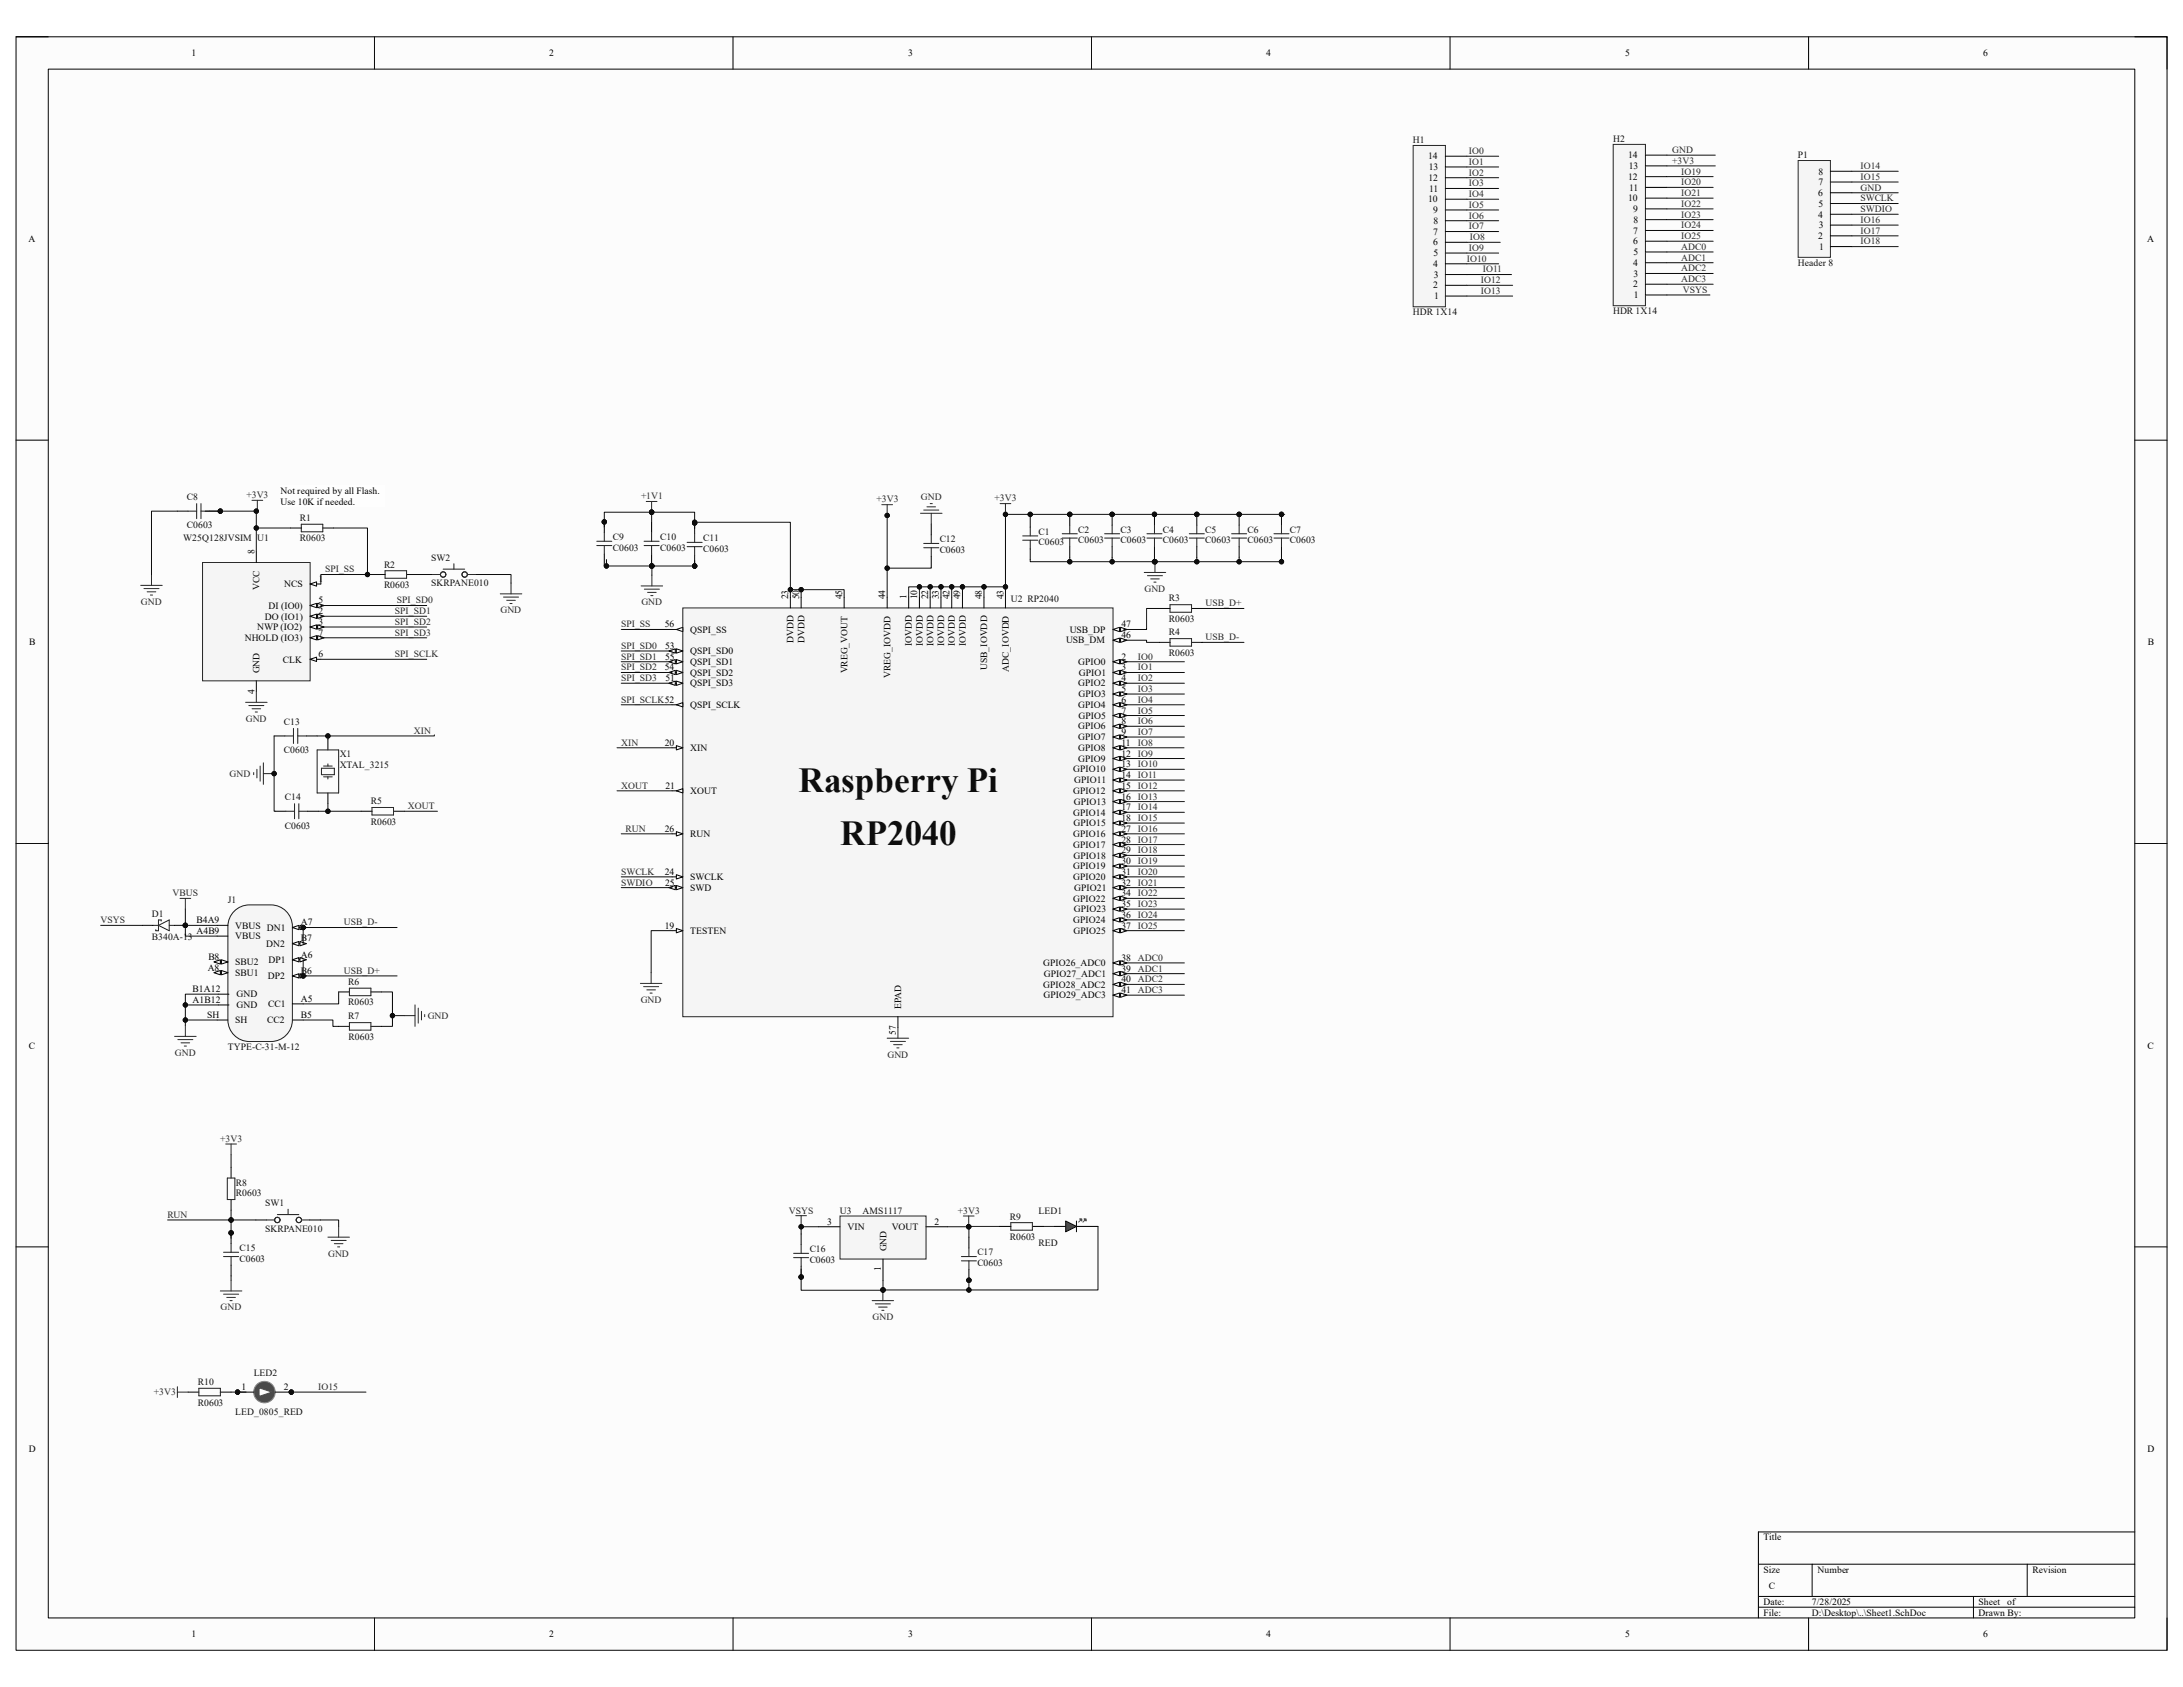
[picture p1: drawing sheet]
<svg xmlns="http://www.w3.org/2000/svg" width="279mm" height="216mm" viewBox="0 0 279 216" stroke-linecap="round" stroke-linejoin="round" font-family="sans-serif">
<defs><g id="words">
<g font-size="4.5" fill="#0e0e0e">
<text x="102.2" y="101.3">Raspberry Pi</text>
<text x="107.5" y="108.2">RP2040</text>
</g>
<g font-size="1.2">
<text x="24.5" y="7.2">1</text>
<text x="70.3" y="7.2">2</text>
<text x="116.2" y="7.2">3</text>
<text x="162.1" y="7.2">4</text>
<text x="208" y="7.2">5</text>
<text x="253.8" y="7.2">6</text>
<text x="182.8" y="20.4">14</text>
<text x="182.8" y="23.2">12</text>
<text x="182.9" y="21.8">13</text>
<text x="208.4" y="23">12</text>
<text x="208.4" y="20.3">14</text>
<text x="208.5" y="21.6">13</text>
<text x="232.7" y="23.7">7</text>
<text x="232.7" y="22.4">8</text>
<text x="182.8" y="25.9">10</text>
<text x="182.9" y="24.6">11</text>
<text x="183.4" y="27.3">9</text>
<text x="183.5" y="28.7">8</text>
<text x="208.4" y="25.8">10</text>
<text x="208.5" y="24.4">11</text>
<text x="209" y="29.9">7</text>
<text x="209" y="27.1">9</text>
<text x="209.1" y="28.5">8</text>
<text x="232.7" y="27.9">4</text>
<text x="232.7" y="25.1">6</text>
<text x="232.7" y="26.5">5</text>
<text x="232.8" y="29.2">3</text>
<text x="3.6" y="30.9">A</text>
<text x="183.4" y="34.2">4</text>
<text x="183.4" y="31.4">6</text>
<text x="183.4" y="30.1">7</text>
<text x="183.5" y="32.8">5</text>
<text x="183.5" y="35.6">3</text>
<text x="209" y="34">4</text>
<text x="209" y="31.3">6</text>
<text x="209.1" y="35.4">3</text>
<text x="209.1" y="32.6">5</text>
<text x="232.7" y="30.6">2</text>
<text x="232.8" y="32">1</text>
<text x="274.8" y="30.9">A</text>
<text x="183.4" y="36.9">2</text>
<text x="183.6" y="38.3">1</text>
<text x="209" y="36.8">2</text>
<text x="209.1" y="38.1">1</text>
<text x="35.9" y="63.2">Not required by all Flash.</text>
<text x="35.9" y="64.6">Use 10K if needed.</text>
<text x="32.6" y="70.9" transform="rotate(-90 32.6 70.9)">8</text>
<text x="33.2" y="75.5" transform="rotate(-90 33.2 75.5)">VCC</text>
<text x="34.4" y="77.9">DI (IO0)</text>
<text x="36.4" y="75.1">NCS</text>
<text x="40.8" y="74.5">1</text>
<text x="40.8" y="77.2">5</text>
<text x="100.9" y="76.7" transform="rotate(-90 100.9 76.7)">23</text>
<text x="102.3" y="76.7" transform="rotate(-90 102.3 76.7)">50</text>
<text x="107.8" y="76.7" transform="rotate(-90 107.8 76.7)">45</text>
<text x="113.3" y="76.7" transform="rotate(-90 113.3 76.7)">44</text>
<text x="116" y="76.7" transform="rotate(-90 116 76.7)">1</text>
<text x="117.4" y="76.7" transform="rotate(-90 117.4 76.7)">10</text>
<text x="118.8" y="76.7" transform="rotate(-90 118.8 76.7)">22</text>
<text x="120.1" y="76.7" transform="rotate(-90 120.1 76.7)">33</text>
<text x="121.5" y="76.7" transform="rotate(-90 121.5 76.7)">42</text>
<text x="122.9" y="76.7" transform="rotate(-90 122.9 76.7)">49</text>
<text x="125.6" y="76.7" transform="rotate(-90 125.6 76.7)">48</text>
<text x="128.4" y="76.7" transform="rotate(-90 128.4 76.7)">43</text>
<text x="3.7" y="82.5">B</text>
<text x="31.3" y="82">NHOLD (IO3)</text>
<text x="32.9" y="80.6">NWP (IO2)</text>
<text x="33.9" y="79.3">DO (IO1)</text>
<text x="40.8" y="78.6">2</text>
<text x="40.8" y="80">3</text>
<text x="40.8" y="81.4">7</text>
<text x="85.1" y="80.3">56</text>
<text x="85.1" y="83.1">53</text>
<text x="88.3" y="83.7">QSPI_SD0</text>
<text x="88.3" y="81">QSPI_SS</text>
<text x="101.6" y="82.3" transform="rotate(-90 101.6 82.3)">DVDD</text>
<text x="103" y="82.3" transform="rotate(-90 103 82.3)">DVDD</text>
<text x="116.7" y="82.7" transform="rotate(-90 116.7 82.7)">IOVDD</text>
<text x="118.1" y="82.7" transform="rotate(-90 118.1 82.7)">IOVDD</text>
<text x="119.5" y="82.7" transform="rotate(-90 119.5 82.7)">IOVDD</text>
<text x="120.9" y="82.7" transform="rotate(-90 120.9 82.7)">IOVDD</text>
<text x="122.2" y="82.7" transform="rotate(-90 122.2 82.7)">IOVDD</text>
<text x="123.6" y="82.7" transform="rotate(-90 123.6 82.7)">IOVDD</text>
<text x="136.4" y="82.3">USB_DM</text>
<text x="136.9" y="81">USB_DP</text>
<text x="143.6" y="81.7">46</text>
<text x="143.6" y="80.3">47</text>
<text x="274.9" y="82.5">B</text>
<text x="32.6" y="88.8" transform="rotate(-90 32.6 88.8)">4</text>
<text x="33.2" y="86.1" transform="rotate(-90 33.2 86.1)">GND</text>
<text x="36.2" y="84.8">CLK</text>
<text x="40.8" y="84.1">6</text>
<text x="85.1" y="85.8">54</text>
<text x="85.1" y="84.4">55</text>
<text x="85.2" y="87.2">51</text>
<text x="88.3" y="87.8">QSPI_SD3</text>
<text x="88.3" y="86.5">QSPI_SD2</text>
<text x="88.3" y="85.1">QSPI_SD1</text>
<text x="108.5" y="86.2" transform="rotate(-90 108.5 86.2)">VREG_VOUT</text>
<text x="114" y="86.7" transform="rotate(-90 114 86.7)">VREG_IOVDD</text>
<text x="126.4" y="85.8" transform="rotate(-90 126.4 85.8)">USB_IOVDD</text>
<text x="129.1" y="86" transform="rotate(-90 129.1 86)">ADC_IOVDD</text>
<text x="138" y="85.1">GPIO0</text>
<text x="138" y="87.8">GPIO2</text>
<text x="138" y="89.2">GPIO3</text>
<text x="138.1" y="86.5">GPIO1</text>
<text x="143.6" y="84.4">2</text>
<text x="143.6" y="85.8">3</text>
<text x="143.6" y="87.2">4</text>
<text x="143.6" y="88.6">5</text>
<text x="143.6" y="89.9">6</text>
<text x="85.1" y="95.4">20</text>
<text x="88.3" y="90.6">QSPI_SCLK</text>
<text x="138" y="90.6">GPIO4</text>
<text x="138" y="93.3">GPIO6</text>
<text x="138" y="94.7">GPIO7</text>
<text x="138" y="92">GPIO5</text>
<text x="143.6" y="91.3">7</text>
<text x="143.6" y="92.7">8</text>
<text x="143.6" y="94.1">9</text>
<text x="143.6" y="95.4">11</text>
<text x="85.2" y="100.9">21</text>
<text x="88.3" y="96.1">XIN</text>
<text x="88.3" y="101.6">XOUT</text>
<text x="137.4" y="98.8">GPIO10</text>
<text x="137.4" y="101.6">GPIO12</text>
<text x="137.5" y="100.2">GPIO11</text>
<text x="138" y="96.1">GPIO8</text>
<text x="138" y="97.5">GPIO9</text>
<text x="143.6" y="96.8">12</text>
<text x="143.6" y="98.2">13</text>
<text x="143.6" y="99.6">14</text>
<text x="143.6" y="100.9">15</text>
<text x="85.1" y="106.4">26</text>
<text x="88.3" y="107.1">RUN</text>
<text x="137.4" y="104.4">GPIO14</text>
<text x="137.4" y="107.1">GPIO16</text>
<text x="137.4" y="105.7">GPIO15</text>
<text x="137.5" y="103">GPIO13</text>
<text x="143.6" y="102.3">16</text>
<text x="143.6" y="103.7">17</text>
<text x="143.6" y="105.1">18</text>
<text x="143.6" y="106.4">27</text>
<text x="143.6" y="107.8">28</text>
<text x="85.1" y="111.9">24</text>
<text x="85.1" y="113.3">25</text>
<text x="88.3" y="112.6">SWCLK</text>
<text x="137.4" y="108.5">GPIO17</text>
<text x="137.4" y="111.3">GPIO19</text>
<text x="137.4" y="112.6">GPIO20</text>
<text x="137.4" y="109.9">GPIO18</text>
<text x="143.6" y="109.2">29</text>
<text x="143.6" y="110.6">30</text>
<text x="143.6" y="111.9">31</text>
<text x="143.6" y="113.3">32</text>
<text x="25.1" y="119.5">A4B9</text>
<text x="25.1" y="118.2">B4A9</text>
<text x="30.1" y="118.8">VBUS DN1</text>
<text x="38.5" y="118.4">A7</text>
<text x="85.1" y="118.8">19</text>
<text x="88.3" y="119.5">TESTEN</text>
<text x="88.3" y="114">SWD</text>
<text x="137.4" y="115.4">GPIO22</text>
<text x="137.4" y="118.2">GPIO24</text>
<text x="137.4" y="119.5">GPIO25</text>
<text x="137.5" y="116.8">GPIO23</text>
<text x="137.5" y="114">GPIO21</text>
<text x="143.6" y="114.7">34</text>
<text x="143.6" y="116.1">35</text>
<text x="143.6" y="117.4">36</text>
<text x="143.6" y="118.8">37</text>
<text x="26.6" y="124.2">A8</text>
<text x="26.7" y="122.9">B8</text>
<text x="30.1" y="120.2">VBUS</text>
<text x="30.1" y="123.5">SBU2</text>
<text x="30.1" y="124.9">SBU1</text>
<text x="34.1" y="121.2">DN2</text>
<text x="34.3" y="125.3">DP2</text>
<text x="34.4" y="123.2">DP1</text>
<text x="38.5" y="122.6">A6</text>
<text x="38.5" y="120.5">B7</text>
<text x="38.5" y="124.6">B6</text>
<text x="133.5" y="123.7">GPIO26_ADC0</text>
<text x="133.6" y="125">GPIO27_ADC1</text>
<text x="143.6" y="123">38</text>
<text x="143.6" y="124.3">39</text>
<text x="143.6" y="125.7">40</text>
<text x="24.6" y="128.4">A1B12</text>
<text x="24.6" y="127">B1A12</text>
<text x="26.5" y="130.3">SH</text>
<text x="30.1" y="130.9">SH</text>
<text x="30.3" y="129">GND</text>
<text x="30.3" y="127.6">GND</text>
<text x="34.2" y="130.9">CC2</text>
<text x="34.3" y="128.9">CC1</text>
<text x="38.5" y="128.2">A5</text>
<text x="38.5" y="130.3">B5</text>
<text x="115.4" y="129.2" transform="rotate(-90 115.4 129.2)">EPAD</text>
<text x="133.5" y="126.4">GPIO28_ADC2</text>
<text x="133.6" y="127.8">GPIO29_ADC3</text>
<text x="143.6" y="127.1">41</text>
<text x="3.7" y="134.2">C</text>
<text x="114.6" y="132.4" transform="rotate(-90 114.6 132.4)">57</text>
<text x="274.9" y="134.2">C</text>
<text x="105.9" y="156.7">3</text>
<text x="108.5" y="157.4">VIN</text>
<text x="113.5" y="160.1" transform="rotate(-90 113.5 160.1)">GND</text>
<text x="114.1" y="157.4">VOUT</text>
<text x="119.6" y="156.7">2</text>
<text x="112.7" y="162.7" transform="rotate(-90 112.7 162.7)">1</text>
<text x="30.9" y="177.9">1</text>
<text x="36.3" y="177.9">2</text>
<text x="3.7" y="185.8">D</text>
<text x="274.9" y="185.8">D</text>
<text x="225.7" y="197.1">Title</text>
<text x="225.7" y="201.3">Size</text>
<text x="226.4" y="203.4">C</text>
<text x="232.6" y="201.3">Number</text>
<text x="260.1" y="201.3">Revision</text>
<text x="24.5" y="209.5">1</text>
<text x="70.3" y="209.5">2</text>
<text x="116.2" y="209.5">3</text>
<text x="162.1" y="209.5">4</text>
<text x="208" y="209.5">5</text>
<text x="225.7" y="205.4">Date:</text>
<text x="225.7" y="206.8">File:</text>
<text x="231.9" y="205.4">7/28/2025</text>
<text x="231.9" y="206.8">D:\Desktop\..\Sheet1.SchDoc</text>
<text x="253.2" y="206.8">Drawn By:</text>
<text x="253.2" y="205.4">Sheet</text>
<text x="253.8" y="209.5">6</text>
<text x="256.9" y="205.4">of</text>
</g>
<g font-size="1.2" fill="#0e0e0e">
<text x="180.8" y="18.3">H1</text>
<text x="206.5" y="18.2">H2</text>
<text x="230.1" y="20.3">P1</text>
<text x="230.1" y="34">Header 8</text>
<text x="180.8" y="40.3">HDR 1X14</text>
<text x="206.5" y="40.2">HDR 1X14</text>
<text x="23.9" y="64.1">C8</text>
<text x="23.5" y="69.2">W25Q128JVSIM</text>
<text x="23.9" y="67.6">C0603</text>
<text x="32.9" y="69.2">U1</text>
<text x="38.4" y="66.7">R1</text>
<text x="38.4" y="69.3">R0603</text>
<text x="55.2" y="71.8">SW2</text>
<text x="78.4" y="69.1">C9</text>
<text x="78.4" y="70.5">C0603</text>
<text x="84.5" y="69.1">C10</text>
<text x="84.5" y="70.5">C0603</text>
<text x="90" y="69.3">C11</text>
<text x="90" y="70.7">C0603</text>
<text x="120.3" y="69.4">C12</text>
<text x="120.3" y="70.8">C0603</text>
<text x="132.9" y="68.5">C1</text>
<text x="132.9" y="69.8">C0603</text>
<text x="138" y="68.2">C2</text>
<text x="138" y="69.6">C0603</text>
<text x="143.4" y="68.2">C3</text>
<text x="143.4" y="69.6">C0603</text>
<text x="148.8" y="68.2">C4</text>
<text x="148.8" y="69.6">C0603</text>
<text x="154.3" y="68.2">C5</text>
<text x="154.3" y="69.6">C0603</text>
<text x="159.7" y="68.2">C6</text>
<text x="159.7" y="69.6">C0603</text>
<text x="165.1" y="68.2">C7</text>
<text x="165.1" y="69.6">C0603</text>
<text x="49.1" y="72.6">R2</text>
<text x="49.1" y="75.2">R0603</text>
<text x="55.2" y="75.1">SKRPANE010</text>
<text x="129.4" y="77">U2 RP2040</text>
<text x="149.6" y="77">R3</text>
<text x="149.6" y="79.6">R0603</text>
<text x="149.6" y="81.3">R4</text>
<text x="149.6" y="83.9">R0603</text>
<text x="36.3" y="92.8">C13</text>
<text x="36.3" y="96.4">C0603</text>
<text x="43.5" y="96.9">X1</text>
<text x="43.5" y="98.3">XTAL_3215</text>
<text x="36.4" y="102.4">C14</text>
<text x="36.4" y="106">C0603</text>
<text x="47.5" y="102.9">R5</text>
<text x="47.5" y="105.5">R0603</text>
<text x="19.4" y="117.3">D1</text>
<text x="29.2" y="115.5">J1</text>
<text x="19.4" y="120.4">B340A-13</text>
<text x="44.6" y="126.1">R6</text>
<text x="44.6" y="128.7">R0603</text>
<text x="44.6" y="130.5">R7</text>
<text x="29.2" y="134.4">TYPE-C-31-M-12</text>
<text x="44.6" y="133.1">R0603</text>
<text x="30.2" y="151.7">R8</text>
<text x="30.2" y="153.1">R0603</text>
<text x="34" y="154.3">SW1</text>
<text x="107.5" y="155.4">U3</text>
<text x="110.4" y="155.4">AMS1117</text>
<text x="132.9" y="155.3">LED1</text>
<text x="30.6" y="160.1">C15</text>
<text x="30.6" y="161.5">C0603</text>
<text x="34" y="157.6">SKRPANE010</text>
<text x="103.6" y="160.3">C16</text>
<text x="103.6" y="161.6">C0603</text>
<text x="125.1" y="160.7">C17</text>
<text x="129.2" y="156.1">R9</text>
<text x="129.2" y="158.7">R0603</text>
<text x="132.9" y="159.4">RED</text>
<text x="125.1" y="162.1">C0603</text>
<text x="25.3" y="177.2">R10</text>
<text x="25.3" y="179.9">R0603</text>
<text x="32.5" y="176.1">LED2</text>
<text x="30.1" y="181.1">LED_0805_RED</text>
</g>
<g font-size="1.2" fill="#262626">
<text x="188" y="23.8">IO3</text>
<text x="188" y="22.5">IO2</text>
<text x="188" y="21.1">IO1</text>
<text x="188" y="19.7">IO0</text>
<text x="214" y="19.6">GND</text>
<text x="214" y="21">+3V3</text>
<text x="215.2" y="22.4">IO19</text>
<text x="215.2" y="23.7">IO20</text>
<text x="238.1" y="21.6">IO14</text>
<text x="238.1" y="23">IO15</text>
<text x="188" y="29.3">IO7</text>
<text x="188" y="28">IO6</text>
<text x="188" y="26.6">IO5</text>
<text x="188" y="25.2">IO4</text>
<text x="215.2" y="25.1">IO21</text>
<text x="215.2" y="26.5">IO22</text>
<text x="215.2" y="27.9">IO23</text>
<text x="215.2" y="29.2">IO24</text>
<text x="238.1" y="24.4">GND</text>
<text x="238.1" y="25.8">SWCLK</text>
<text x="238.1" y="27.1">SWDIO</text>
<text x="238.1" y="28.5">IO16</text>
<text x="238.1" y="29.9">IO17</text>
<text x="187.7" y="33.5">IO10</text>
<text x="188" y="32.1">IO9</text>
<text x="188.1" y="30.7">IO8</text>
<text x="189.8" y="34.8">IO11</text>
<text x="215.2" y="30.6">IO25</text>
<text x="215.2" y="32">ADC0</text>
<text x="215.2" y="33.4">ADC1</text>
<text x="215.2" y="34.7">ADC2</text>
<text x="238.1" y="31.3">IO18</text>
<text x="189.5" y="36.2">IO12</text>
<text x="189.5" y="37.6">IO13</text>
<text x="215.2" y="36.1">ADC3</text>
<text x="215.4" y="37.5">VSYS</text>
<text x="31.5" y="63.8">+3V3</text>
<text x="82" y="63.9">+1V1</text>
<text x="112.2" y="64.3">+3V3</text>
<text x="117.9" y="64.1">GND</text>
<text x="127.3" y="64.2">+3V3</text>
<text x="18" y="77.4">GND</text>
<text x="41.6" y="73.2">SPI_SS</text>
<text x="50.8" y="77.2">SPI_SD0</text>
<text x="82.1" y="77.5">GND</text>
<text x="146.5" y="75.7">GND</text>
<text x="154.3" y="77.6">USB_D+</text>
<text x="50.5" y="78.6">SPI_SD1</text>
<text x="50.5" y="80">SPI_SD2</text>
<text x="50.5" y="81.4">SPI_SD3</text>
<text x="64.1" y="78.5">GND</text>
<text x="79.5" y="80.3">SPI_SS</text>
<text x="79.5" y="83.1">SPI_SD0</text>
<text x="154.3" y="82">USB_D-</text>
<text x="50.5" y="84.1">SPI_SCLK</text>
<text x="79.5" y="84.4">SPI_SD1</text>
<text x="79.5" y="85.8">SPI_SD2</text>
<text x="79.5" y="87.2">SPI_SD3</text>
<text x="79.5" y="89.9">SPI_SCLK52</text>
<text x="145.6" y="84.4">IO0</text>
<text x="145.6" y="85.8">IO1</text>
<text x="145.6" y="87.2">IO2</text>
<text x="145.6" y="88.6">IO3</text>
<text x="145.6" y="89.9">IO4</text>
<text x="31.5" y="92.4">GND</text>
<text x="53" y="93.9">XIN</text>
<text x="79.5" y="95.4">XIN</text>
<text x="145.6" y="91.3">IO5</text>
<text x="145.6" y="92.7">IO6</text>
<text x="145.6" y="94.1">IO7</text>
<text x="145.6" y="95.4">IO8</text>
<text x="29.4" y="99.4">GND</text>
<text x="79.5" y="100.9">XOUT</text>
<text x="145.6" y="96.8">IO9</text>
<text x="145.6" y="98.2">IO10</text>
<text x="145.6" y="99.6">IO11</text>
<text x="145.6" y="100.9">IO12</text>
<text x="52.2" y="103.5">XOUT</text>
<text x="80.1" y="106.4">RUN</text>
<text x="145.6" y="102.3">IO13</text>
<text x="145.6" y="103.7">IO14</text>
<text x="145.6" y="105.1">IO15</text>
<text x="145.6" y="106.4">IO16</text>
<text x="145.6" y="107.8">IO17</text>
<text x="79.5" y="111.9">SWCLK</text>
<text x="79.5" y="113.3">SWDIO</text>
<text x="145.6" y="109.2">IO18</text>
<text x="145.6" y="110.6">IO19</text>
<text x="145.6" y="111.9">IO20</text>
<text x="145.6" y="113.3">IO21</text>
<text x="12.9" y="118.2">VSYS</text>
<text x="22.1" y="114.7">VBUS</text>
<text x="44" y="118.4">USB_D-</text>
<text x="145.6" y="114.7">IO22</text>
<text x="145.6" y="116.1">IO23</text>
<text x="145.6" y="117.4">IO24</text>
<text x="145.6" y="118.8">IO25</text>
<text x="44" y="124.6">USB_D+</text>
<text x="145.6" y="123">ADC0</text>
<text x="145.6" y="124.3">ADC1</text>
<text x="145.6" y="125.7">ADC2</text>
<text x="54.7" y="130.4">GND</text>
<text x="82" y="128.4">GND</text>
<text x="145.6" y="127.1">ADC3</text>
<text x="22.4" y="135.1">GND</text>
<text x="113.6" y="135.3">GND</text>
<text x="28.2" y="146.1">+3V3</text>
<text x="21.4" y="155.9">RUN</text>
<text x="101" y="155.3">VSYS</text>
<text x="122.6" y="155.4">+3V3</text>
<text x="42" y="160.8">GND</text>
<text x="28.2" y="167.7">GND</text>
<text x="111.7" y="169">GND</text>
<text x="19.7" y="178.6">+3V3</text>
<text x="40.7" y="177.9">IO15</text>
</g>
</g></defs>
<path d="M2.1 4.7h275.3v206.5h-275.3z" fill-rule="evenodd" fill="#fcfcfc"/>
<path d="M2.1 4.7h275.3v206.5h-275.3z" fill="none" stroke="#000" stroke-width=".13"/>
<path d="M6.2 8.8h267v198.3h-267z" fill-rule="evenodd" fill="#fcfcfc"/>
<g fill="none" stroke="#000" stroke-width=".13">
<path d="M2 4.7h4.2M6.2 8.8h267v198.3h-267zM47.9 4.7v4.1M93.8 4.7v4.1M139.7 4.7v4.1M185.6 4.7v4.1M231.5 4.7v4.1M273.2 4.7h4.2v4.1M2 56.3h4.2M273.2 56.3h4.2M2 107.9h4.2M273.2 107.9h4.2"/>
<path d="M2 159.6h4.2M273.2 159.6h4.2M273.2 196.1h-48.1v11M47.9 207.1v4.1M93.8 207.1v4.1M139.7 207.1v4.1M185.6 207.1v4.1M225.1 200.2h48.1M225.1 204.3h48.1M225.1 205.7h48.1M231.5 207.1v4.1M231.9 200.2v4.1"/>
<path d="M252.6 204.3v2.8M259.5 200.2v4.1M277.4 207.1v4.1"/>
</g>
<path d="M87.4 77.8h55.1v52.3h-55.1z" fill-rule="evenodd" fill="#f5f5f5"/>
<path d="M87.4 77.8h55.1v52.3h-55.1z" fill="none" stroke="#262626" stroke-width=".13"/>
<path d="M116.3 76.4v1.4M142.5 84.7h1.3" fill="none" stroke="#000" stroke-width=".13"/>
<path d="M142.5 84.7l.8-.3v.6z" fill="#fbfbfb"/>
<path d="M142.5 84.7l.8-.3v.6z" fill="none" stroke="#000" stroke-width=".13"/>
<path d="M143.4 84.4l.8 .3-.8 .3z" fill="#fbfbfb"/>
<path d="M142.5 86.1h1.3M143.4 84.4l.8 .3-.8 .3z" fill="none" stroke="#000" stroke-width=".13"/>
<path d="M142.5 86.1l.8-.3v.5z" fill="#fbfbfb"/>
<path d="M142.5 86.1l.8-.3v.5z" fill="none" stroke="#000" stroke-width=".13"/>
<path d="M143.4 85.8l.8 .3-.8 .2z" fill="#fbfbfb"/>
<path d="M142.5 87.4h1.3M143.4 85.8l.8 .3-.8 .2z" fill="none" stroke="#000" stroke-width=".13"/>
<path d="M142.5 87.4l.8-.2v.5z" fill="#fbfbfb"/>
<path d="M142.5 87.4l.8-.2v.5z" fill="none" stroke="#000" stroke-width=".13"/>
<path d="M143.4 87.2l.8 .2-.8 .3z" fill="#fbfbfb"/>
<path d="M142.5 88.8h1.3M143.4 87.2l.8 .2-.8 .3z" fill="none" stroke="#000" stroke-width=".13"/>
<path d="M142.5 88.8l.8-.3v.6z" fill="#fbfbfb"/>
<path d="M142.5 88.8l.8-.3v.6z" fill="none" stroke="#000" stroke-width=".13"/>
<path d="M143.4 88.5l.8 .3-.8 .3z" fill="#fbfbfb"/>
<path d="M142.5 90.2h1.3M143.4 88.5l.8 .3-.8 .3z" fill="none" stroke="#000" stroke-width=".13"/>
<path d="M142.5 90.2l.8-.3v.6z" fill="#fbfbfb"/>
<path d="M142.5 90.2l.8-.3v.6z" fill="none" stroke="#000" stroke-width=".13"/>
<path d="M143.4 89.9l.8 .3-.8 .3z" fill="#fbfbfb"/>
<path d="M142.5 91.6h1.3M143.4 89.9l.8 .3-.8 .3z" fill="none" stroke="#000" stroke-width=".13"/>
<path d="M142.5 91.6l.8-.3v.5z" fill="#fbfbfb"/>
<path d="M142.5 91.6l.8-.3v.5z" fill="none" stroke="#000" stroke-width=".13"/>
<path d="M143.4 91.3l.8 .3-.8 .2z" fill="#fbfbfb"/>
<path d="M142.5 92.9h1.3M143.4 91.3l.8 .3-.8 .2z" fill="none" stroke="#000" stroke-width=".13"/>
<path d="M142.5 92.9l.8-.2v.5z" fill="#fbfbfb"/>
<path d="M142.5 92.9l.8-.2v.5z" fill="none" stroke="#000" stroke-width=".13"/>
<path d="M143.4 92.7l.8 .2-.8 .3z" fill="#fbfbfb"/>
<path d="M142.5 94.3h1.3M143.4 92.7l.8 .2-.8 .3z" fill="none" stroke="#000" stroke-width=".13"/>
<path d="M142.5 94.3l.8-.3v.6z" fill="#fbfbfb"/>
<path d="M142.5 94.3l.8-.3v.6z" fill="none" stroke="#000" stroke-width=".13"/>
<path d="M143.4 94l.8 .3-.8 .3z" fill="#fbfbfb"/>
<path d="M117.7 76.4v1.4M142.5 95.7h1.3M143.4 94l.8 .3-.8 .3z" fill="none" stroke="#000" stroke-width=".13"/>
<path d="M142.5 95.7l.8-.3v.6z" fill="#fbfbfb"/>
<path d="M142.5 95.7l.8-.3v.6z" fill="none" stroke="#000" stroke-width=".13"/>
<path d="M143.4 95.4l.8 .3-.8 .3z" fill="#fbfbfb"/>
<path d="M142.5 97.1h1.3M143.4 95.4l.8 .3-.8 .3z" fill="none" stroke="#000" stroke-width=".13"/>
<path d="M142.5 97.1l.8-.3v.6z" fill="#fbfbfb"/>
<path d="M142.5 97.1l.8-.3v.6z" fill="none" stroke="#000" stroke-width=".13"/>
<path d="M143.4 96.8l.8 .3-.8 .3z" fill="#fbfbfb"/>
<path d="M142.5 98.5h1.3M143.4 96.8l.8 .3-.8 .3z" fill="none" stroke="#000" stroke-width=".13"/>
<path d="M142.5 98.5l.8-.3v.5z" fill="#fbfbfb"/>
<path d="M142.5 98.5l.8-.3v.5z" fill="none" stroke="#000" stroke-width=".13"/>
<path d="M143.4 98.2l.8 .3-.8 .2z" fill="#fbfbfb"/>
<path d="M142.5 99.8h1.3M143.4 98.2l.8 .3-.8 .2z" fill="none" stroke="#000" stroke-width=".13"/>
<path d="M142.5 99.8l.8-.2v.5z" fill="#fbfbfb"/>
<path d="M142.5 99.8l.8-.2v.5z" fill="none" stroke="#000" stroke-width=".13"/>
<path d="M143.4 99.6l.8 .2-.8 .3z" fill="#fbfbfb"/>
<path d="M143.4 99.6l.8 .2-.8 .3zM142.5 101.2h1.3" fill="none" stroke="#000" stroke-width=".13"/>
<path d="M142.5 101.2l.8-.3v.6z" fill="#fbfbfb"/>
<path d="M142.5 101.2l.8-.3v.6z" fill="none" stroke="#000" stroke-width=".13"/>
<path d="M143.4 100.9l.8 .3-.8 .3z" fill="#fbfbfb"/>
<path d="M142.5 102.6h1.3M143.4 100.9l.8 .3-.8 .3z" fill="none" stroke="#000" stroke-width=".13"/>
<path d="M142.5 102.6l.8-.3v.6z" fill="#fbfbfb"/>
<path d="M142.5 102.6l.8-.3v.6z" fill="none" stroke="#000" stroke-width=".13"/>
<path d="M143.4 102.3l.8 .3-.8 .3z" fill="#fbfbfb"/>
<path d="M142.5 104h1.3M143.4 102.3l.8 .3-.8 .3z" fill="none" stroke="#000" stroke-width=".13"/>
<path d="M142.5 104l.8-.3v.5z" fill="#fbfbfb"/>
<path d="M142.5 104l.8-.3v.5z" fill="none" stroke="#000" stroke-width=".13"/>
<path d="M143.4 103.7l.8 .3-.8 .2z" fill="#fbfbfb"/>
<path d="M142.5 105.3h1.3M143.4 103.7l.8 .3-.8 .2z" fill="none" stroke="#000" stroke-width=".13"/>
<path d="M142.5 105.3l.8-.2v.5z" fill="#fbfbfb"/>
<path d="M142.5 105.3l.8-.2v.5z" fill="none" stroke="#000" stroke-width=".13"/>
<path d="M143.4 105.1l.8 .2-.8 .3z" fill="#fbfbfb"/>
<path d="M86 119.1h1.4M143.4 105.1l.8 .2-.8 .3z" fill="none" stroke="#000" stroke-width=".13"/>
<path d="M86.6 118.8l.8 .3-.8 .3z" fill="#fbfbfb"/>
<path d="M86 95.7h1.4M86.6 118.8l.8 .3-.8 .3z" fill="none" stroke="#000" stroke-width=".13"/>
<path d="M86.6 95.4l.8 .3-.8 .3z" fill="#fbfbfb"/>
<path d="M86.6 95.4l.8 .3-.8 .3zM86 101.2h1.4" fill="none" stroke="#000" stroke-width=".13"/>
<path d="M86.6 101.2l.8-.3v.6z" fill="#fbfbfb"/>
<path d="M101.2 76.4v1.4M119.1 76.4v1.4M86 112.2h1.4M86.6 101.2l.8-.3v.6z" fill="none" stroke="#000" stroke-width=".13"/>
<path d="M86.6 111.9l.8 .3-.8 .3z" fill="#fbfbfb"/>
<path d="M86 113.6h1.4M86.6 111.9l.8 .3-.8 .3z" fill="none" stroke="#000" stroke-width=".13"/>
<path d="M86.6 113.3l.8 .3-.8 .3z" fill="#fbfbfb"/>
<path d="M86.6 113.3l.8 .3-.8 .3z" fill="none" stroke="#000" stroke-width=".13"/>
<path d="M85.6 113.6l.8-.3v.6z" fill="#fbfbfb"/>
<path d="M85.6 113.6l.8-.3v.6zM86 106.7h1.4" fill="none" stroke="#000" stroke-width=".13"/>
<path d="M86.6 106.4l.8 .3-.8 .3z" fill="#fbfbfb"/>
<path d="M86.6 106.4l.8 .3-.8 .3zM142.5 106.7h1.3" fill="none" stroke="#000" stroke-width=".13"/>
<path d="M142.5 106.7l.8-.3v.6z" fill="#fbfbfb"/>
<path d="M142.5 106.7l.8-.3v.6z" fill="none" stroke="#000" stroke-width=".13"/>
<path d="M143.4 106.4l.8 .3-.8 .3z" fill="#fbfbfb"/>
<path d="M142.5 108.1h1.3M143.4 106.4l.8 .3-.8 .3z" fill="none" stroke="#000" stroke-width=".13"/>
<path d="M142.5 108.1l.8-.3v.6z" fill="#fbfbfb"/>
<path d="M142.5 108.1l.8-.3v.6z" fill="none" stroke="#000" stroke-width=".13"/>
<path d="M143.4 107.8l.8 .3-.8 .3z" fill="#fbfbfb"/>
<path d="M142.5 109.5h1.3M143.4 107.8l.8 .3-.8 .3z" fill="none" stroke="#000" stroke-width=".13"/>
<path d="M142.5 109.5l.8-.3v.5z" fill="#fbfbfb"/>
<path d="M142.5 109.5l.8-.3v.5z" fill="none" stroke="#000" stroke-width=".13"/>
<path d="M143.4 109.2l.8 .3-.8 .2z" fill="#fbfbfb"/>
<path d="M142.5 110.8h1.3M143.4 109.2l.8 .3-.8 .2z" fill="none" stroke="#000" stroke-width=".13"/>
<path d="M142.5 110.8l.8-.2v.5z" fill="#fbfbfb"/>
<path d="M142.5 110.8l.8-.2v.5z" fill="none" stroke="#000" stroke-width=".13"/>
<path d="M143.4 110.6l.8 .2-.8 .3z" fill="#fbfbfb"/>
<path d="M142.5 112.2h1.3M143.4 110.6l.8 .2-.8 .3z" fill="none" stroke="#000" stroke-width=".13"/>
<path d="M142.5 112.2l.8-.3v.6z" fill="#fbfbfb"/>
<path d="M142.5 112.2l.8-.3v.6z" fill="none" stroke="#000" stroke-width=".13"/>
<path d="M143.4 111.9l.8 .3-.8 .3z" fill="#fbfbfb"/>
<path d="M142.5 113.6h1.3M143.4 111.9l.8 .3-.8 .3z" fill="none" stroke="#000" stroke-width=".13"/>
<path d="M142.5 113.6l.8-.3v.6z" fill="#fbfbfb"/>
<path d="M142.5 113.6l.8-.3v.6z" fill="none" stroke="#000" stroke-width=".13"/>
<path d="M143.4 113.3l.8 .3-.8 .3z" fill="#fbfbfb"/>
<path d="M120.4 76.4v1.4M142.5 115h1.3M143.4 113.3l.8 .3-.8 .3z" fill="none" stroke="#000" stroke-width=".13"/>
<path d="M142.5 115l.8-.3v.5z" fill="#fbfbfb"/>
<path d="M142.5 115l.8-.3v.5z" fill="none" stroke="#000" stroke-width=".13"/>
<path d="M143.4 114.7l.8 .3-.8 .2z" fill="#fbfbfb"/>
<path d="M142.5 116.3h1.3M143.4 114.7l.8 .3-.8 .2z" fill="none" stroke="#000" stroke-width=".13"/>
<path d="M142.5 116.3l.8-.2v.5z" fill="#fbfbfb"/>
<path d="M142.5 116.3l.8-.2v.5z" fill="none" stroke="#000" stroke-width=".13"/>
<path d="M143.4 116.1l.8 .2-.8 .3z" fill="#fbfbfb"/>
<path d="M142.5 117.7h1.3M143.4 116.1l.8 .2-.8 .3z" fill="none" stroke="#000" stroke-width=".13"/>
<path d="M142.5 117.7l.8-.3v.6z" fill="#fbfbfb"/>
<path d="M142.5 117.7l.8-.3v.6z" fill="none" stroke="#000" stroke-width=".13"/>
<path d="M143.4 117.4l.8 .3-.8 .3z" fill="#fbfbfb"/>
<path d="M142.5 119.1h1.3M143.4 117.4l.8 .3-.8 .3z" fill="none" stroke="#000" stroke-width=".13"/>
<path d="M142.5 119.1l.8-.3v.6z" fill="#fbfbfb"/>
<path d="M142.5 119.1l.8-.3v.6z" fill="none" stroke="#000" stroke-width=".13"/>
<path d="M143.4 118.8l.8 .3-.8 .3z" fill="#fbfbfb"/>
<path d="M143.4 118.8l.8 .3-.8 .3zM142.5 123.2h1.3" fill="none" stroke="#000" stroke-width=".13"/>
<path d="M142.5 123.2l.8-.2v.5z" fill="#fbfbfb"/>
<path d="M142.5 123.2l.8-.2v.5z" fill="none" stroke="#000" stroke-width=".13"/>
<path d="M143.4 123l.8 .2-.8 .3z" fill="#fbfbfb"/>
<path d="M142.5 124.6h1.3M143.4 123l.8 .2-.8 .3z" fill="none" stroke="#000" stroke-width=".13"/>
<path d="M142.5 124.6l.8-.3v.6z" fill="#fbfbfb"/>
<path d="M142.5 124.6l.8-.3v.6z" fill="none" stroke="#000" stroke-width=".13"/>
<path d="M143.4 124.3l.8 .3-.8 .3z" fill="#fbfbfb"/>
<path d="M142.5 126h1.3M143.4 124.3l.8 .3-.8 .3z" fill="none" stroke="#000" stroke-width=".13"/>
<path d="M142.5 126l.8-.3v.6z" fill="#fbfbfb"/>
<path d="M142.5 126l.8-.3v.6z" fill="none" stroke="#000" stroke-width=".13"/>
<path d="M143.4 125.7l.8 .3-.8 .3z" fill="#fbfbfb"/>
<path d="M142.5 127.4h1.3M143.4 125.7l.8 .3-.8 .3z" fill="none" stroke="#000" stroke-width=".13"/>
<path d="M142.5 127.4l.8-.3v.5z" fill="#fbfbfb"/>
<path d="M142.5 127.4l.8-.3v.5z" fill="none" stroke="#000" stroke-width=".13"/>
<path d="M143.4 127.1l.8 .3-.8 .2z" fill="#fbfbfb"/>
<path d="M108 76.4v1.4M113.5 76.4v1.4M121.8 76.4v1.4M128.7 76.4v1.4M142.5 81.9h1.3M143.4 127.1l.8 .3-.8 .2z" fill="none" stroke="#000" stroke-width=".13"/>
<path d="M142.5 81.9l.8-.2v.5z" fill="#fbfbfb"/>
<path d="M142.5 81.9l.8-.2v.5z" fill="none" stroke="#000" stroke-width=".13"/>
<path d="M143.4 81.7l.8 .2-.8 .3z" fill="#fbfbfb"/>
<path d="M142.5 80.6h1.3M143.4 81.7l.8 .2-.8 .3z" fill="none" stroke="#000" stroke-width=".13"/>
<path d="M142.5 80.6l.8-.3v.5z" fill="#fbfbfb"/>
<path d="M142.5 80.6l.8-.3v.5z" fill="none" stroke="#000" stroke-width=".13"/>
<path d="M143.4 80.3l.8 .3-.8 .2z" fill="#fbfbfb"/>
<path d="M102.5 76.4v1.4M123.2 76.4v1.4M125.9 76.4v1.4M86 87.4h1.4M143.4 80.3l.8 .3-.8 .2z" fill="none" stroke="#000" stroke-width=".13"/>
<path d="M86.6 87.2l.8 .2-.8 .3z" fill="#fbfbfb"/>
<path d="M86.6 87.2l.8 .2-.8 .3z" fill="none" stroke="#000" stroke-width=".13"/>
<path d="M85.6 87.4l.8-.2v.5z" fill="#fbfbfb"/>
<path d="M85.6 87.4l.8-.2v.5zM86 90.2h1.4" fill="none" stroke="#000" stroke-width=".13"/>
<path d="M86.6 90.2l.8-.3v.6z" fill="#fbfbfb"/>
<path d="M86 83.3h1.4M86.6 90.2l.8-.3v.6z" fill="none" stroke="#000" stroke-width=".13"/>
<path d="M86.6 83l.8 .3-.8 .3z" fill="#fbfbfb"/>
<path d="M86.6 83l.8 .3-.8 .3z" fill="none" stroke="#000" stroke-width=".13"/>
<path d="M85.6 83.3l.8-.3v.6z" fill="#fbfbfb"/>
<path d="M85.6 83.3l.8-.3v.6zM86 86.1h1.4" fill="none" stroke="#000" stroke-width=".13"/>
<path d="M86.6 85.8l.8 .3-.8 .2z" fill="#fbfbfb"/>
<path d="M86.6 85.8l.8 .3-.8 .2z" fill="none" stroke="#000" stroke-width=".13"/>
<path d="M85.6 86.1l.8-.3v.5z" fill="#fbfbfb"/>
<path d="M85.6 86.1l.8-.3v.5zM86 84.7h1.4" fill="none" stroke="#000" stroke-width=".13"/>
<path d="M86.6 84.4l.8 .3-.8 .3z" fill="#fbfbfb"/>
<path d="M86.6 84.4l.8 .3-.8 .3z" fill="none" stroke="#000" stroke-width=".13"/>
<path d="M85.6 84.7l.8-.3v.6z" fill="#fbfbfb"/>
<path d="M85.6 84.7l.8-.3v.6zM86 80.6h1.4" fill="none" stroke="#000" stroke-width=".13"/>
<path d="M86.6 80.6l.8-.3v.5z" fill="#fbfbfb"/>
<path d="M86.6 80.6l.8-.3v.5zM114.9 130.1v1.4" fill="none" stroke="#000" stroke-width=".13"/>
<path d="M25.9 72h13.8v15.1h-13.8z" fill-rule="evenodd" fill="#f5f5f5"/>
<path d="M25.9 72h13.8v15.1h-13.8z" fill="none" stroke="#262626" stroke-width=".13"/>
<path d="M39.7 74.7h1.4" fill="none" stroke="#000" stroke-width=".13"/>
<path d="M39.7 74.7l.8-.2v.5z" fill="#fbfbfb"/>
<path d="M39.7 74.7l.8-.2v.5zM39.7 78.9h1.4" fill="none" stroke="#000" stroke-width=".13"/>
<path d="M39.7 78.9l.8-.3v.5z" fill="#fbfbfb"/>
<path d="M39.7 78.9l.8-.3v.5z" fill="none" stroke="#000" stroke-width=".13"/>
<path d="M40.7 78.6l.8 .3-.8 .2z" fill="#fbfbfb"/>
<path d="M40.7 78.6l.8 .3-.8 .2zM39.7 80.2h1.4" fill="none" stroke="#000" stroke-width=".13"/>
<path d="M39.7 80.2l.8-.2v.5z" fill="#fbfbfb"/>
<path d="M39.7 80.2l.8-.2v.5z" fill="none" stroke="#000" stroke-width=".13"/>
<path d="M40.7 80l.8 .2-.8 .3z" fill="#fbfbfb"/>
<path d="M39.7 77.5h1.4M40.7 80l.8 .2-.8 .3zM32.8 87.1v1.4" fill="none" stroke="#000" stroke-width=".13"/>
<path d="M39.7 77.5l.8-.3v.6z" fill="#fbfbfb"/>
<path d="M39.7 77.5l.8-.3v.6z" fill="none" stroke="#000" stroke-width=".13"/>
<path d="M40.7 77.2l.8 .3-.8 .3z" fill="#fbfbfb"/>
<path d="M40.7 77.2l.8 .3-.8 .3zM39.7 84.4h1.4" fill="none" stroke="#000" stroke-width=".13"/>
<path d="M39.7 84.4l.8-.3v.6z" fill="#fbfbfb"/>
<path d="M39.7 84.4l.8-.3v.6zM39.7 81.6h1.4" fill="none" stroke="#000" stroke-width=".13"/>
<path d="M39.7 81.6l.8-.3v.6z" fill="#fbfbfb"/>
<path d="M39.7 81.6l.8-.3v.6z" fill="none" stroke="#000" stroke-width=".13"/>
<path d="M40.7 81.3l.8 .3-.8 .3z" fill="#fbfbfb"/>
<path d="M32.8 70.6v1.4M37.2 67.6h1.4M41.3 67.6h1.4M40.7 81.3l.8 .3-.8 .3z" fill="none" stroke="#000" stroke-width=".13"/>
<path d="M32.2 64h1.4M32.9 64v1.4M31.4 89.9h2.8M31.8 90.3h2M32.3 90.7h1.1M32.7 91.1h.2M32.8 88.5v1.4" fill="none" stroke="#262626" stroke-width=".13"/>
<path d="M38.6 67.1h2.7v1h-2.7z" fill="none" stroke="#1c1c1c" stroke-width=".13"/>
<circle cx="28.2" cy="65.4" r=".28" fill="#0e0e0e"/>
<circle cx="28.2" cy="65.4" r=".28" fill="none" stroke="#0e0e0e" stroke-width=".13"/>
<path d="M22.7 65.4h1.4M26.8 65.4h1.4" fill="none" stroke="#000" stroke-width=".13"/>
<circle cx="28.2" cy="65.4" r=".28" fill="#0e0e0e"/>
<circle cx="28.2" cy="65.4" r=".28" fill="none" stroke="#0e0e0e" stroke-width=".13"/>
<path d="M24.1 65.4h1.1M25.2 64.5v1.9M25.7 64.5v1.9M25.7 65.4h1.1M49.3 73h2.7v1h-2.7z" fill="none" stroke="#1c1c1c" stroke-width=".13"/>
<path d="M18 74.9h2.8M18.4 75.3h2M18.8 75.7h1.1M19.3 76.2h.2M19.4 73.5v1.4M64 76h2.8M64.4 76.4h2M64.9 76.8h1.1M65.3 77.2h.2M65.4 74.6v1.4" fill="none" stroke="#262626" stroke-width=".13"/>
<path d="M47.9 73.5h1.4M52 73.5h1.4" fill="none" stroke="#000" stroke-width=".13"/>
<circle cx="77.3" cy="66.8" r=".28" fill="#0e0e0e"/>
<circle cx="77.3" cy="66.8" r=".28" fill="none" stroke="#0e0e0e" stroke-width=".13"/>
<path d="M77.3 66.8v1.4" fill="none" stroke="#000" stroke-width=".13"/>
<circle cx="77.3" cy="66.8" r=".28" fill="#0e0e0e"/>
<circle cx="77.3" cy="66.8" r=".28" fill="none" stroke="#0e0e0e" stroke-width=".13"/>
<path d="M77.3 70.9v1.4M83.4 66.8v1.4M83.4 70.9v1.4" fill="none" stroke="#000" stroke-width=".13"/>
<path d="M76.4 69.3h1.9M76.4 69.8h1.9M77.3 68.2v1.1M77.3 69.8v1.1M82.4 69.3h2M82.4 69.8h2M83.4 68.2v1.1M83.4 69.8v1.1" fill="none" stroke="#1c1c1c" stroke-width=".13"/>
<circle cx="88.9" cy="72.4" r=".28" fill="#0e0e0e"/>
<circle cx="88.9" cy="72.4" r=".28" fill="none" stroke="#0e0e0e" stroke-width=".13"/>
<circle cx="88.9" cy="66.9" r=".28" fill="#0e0e0e"/>
<circle cx="88.9" cy="66.9" r=".28" fill="none" stroke="#0e0e0e" stroke-width=".13"/>
<path d="M88.9 71.1v1.3" fill="none" stroke="#000" stroke-width=".13"/>
<circle cx="88.9" cy="72.4" r=".28" fill="#0e0e0e"/>
<circle cx="88.9" cy="72.4" r=".28" fill="none" stroke="#0e0e0e" stroke-width=".13"/>
<path d="M88.9 66.9v1.4" fill="none" stroke="#000" stroke-width=".13"/>
<circle cx="88.9" cy="66.9" r=".28" fill="#0e0e0e"/>
<circle cx="88.9" cy="66.9" r=".28" fill="none" stroke="#0e0e0e" stroke-width=".13"/>
<path d="M87.9 70h2M87.9 69.4h2M88.9 68.3v1.1M88.9 70v1.1" fill="none" stroke="#1c1c1c" stroke-width=".13"/>
<path d="M82.1 75h2.7M82.5 75.4h1.9M82.7 64.2h1.4M82.9 75.8h1.1M83.3 76.2h.3M83.4 64.2v1.4M83.4 73.6v1.4" fill="none" stroke="#262626" stroke-width=".13"/>
<circle cx="83.4" cy="65.6" r=".28" fill="#0e0e0e"/>
<circle cx="83.4" cy="65.6" r=".28" fill="none" stroke="#0e0e0e" stroke-width=".13"/>
<path d="M131.9 66.1v1.4M131.9 70.2v1.4" fill="none" stroke="#000" stroke-width=".13"/>
<path d="M130.9 68.6h1.9M130.9 69.1h1.9M131.9 67.5v1.1M131.9 69.1v1.1" fill="none" stroke="#1c1c1c" stroke-width=".13"/>
<circle cx="136.9" cy="65.8" r=".28" fill="#0e0e0e"/>
<circle cx="136.9" cy="65.8" r=".28" fill="none" stroke="#0e0e0e" stroke-width=".13"/>
<path d="M136.9 65.8v1.4" fill="none" stroke="#000" stroke-width=".13"/>
<circle cx="136.9" cy="65.8" r=".28" fill="#0e0e0e"/>
<circle cx="136.9" cy="65.8" r=".28" fill="none" stroke="#0e0e0e" stroke-width=".13"/>
<path d="M136.9 70v1.3" fill="none" stroke="#000" stroke-width=".13"/>
<path d="M136 68.3h1.9M136 68.9h1.9M136.9 67.2v1.1M136.9 68.9v1.1" fill="none" stroke="#1c1c1c" stroke-width=".13"/>
<circle cx="142.3" cy="65.8" r=".28" fill="#0e0e0e"/>
<circle cx="142.3" cy="65.8" r=".28" fill="none" stroke="#0e0e0e" stroke-width=".13"/>
<path d="M142.3 65.8v1.4" fill="none" stroke="#000" stroke-width=".13"/>
<circle cx="142.3" cy="65.8" r=".28" fill="#0e0e0e"/>
<circle cx="142.3" cy="65.8" r=".28" fill="none" stroke="#0e0e0e" stroke-width=".13"/>
<path d="M142.3 70v1.3" fill="none" stroke="#000" stroke-width=".13"/>
<path d="M141.4 68.3h1.9M141.4 68.9h1.9M142.3 67.2v1.1M142.3 68.9v1.1" fill="none" stroke="#1c1c1c" stroke-width=".13"/>
<circle cx="147.8" cy="65.8" r=".28" fill="#0e0e0e"/>
<circle cx="147.8" cy="65.8" r=".28" fill="none" stroke="#0e0e0e" stroke-width=".13"/>
<path d="M147.8 65.8v1.4" fill="none" stroke="#000" stroke-width=".13"/>
<circle cx="147.8" cy="65.8" r=".28" fill="#0e0e0e"/>
<circle cx="147.8" cy="65.8" r=".28" fill="none" stroke="#0e0e0e" stroke-width=".13"/>
<path d="M147.8 70v1.3" fill="none" stroke="#000" stroke-width=".13"/>
<path d="M146.8 68.3h1.9M146.8 68.9h1.9M147.8 67.2v1.1M147.8 68.9v1.1" fill="none" stroke="#1c1c1c" stroke-width=".13"/>
<circle cx="153.2" cy="65.8" r=".28" fill="#0e0e0e"/>
<circle cx="153.2" cy="65.8" r=".28" fill="none" stroke="#0e0e0e" stroke-width=".13"/>
<path d="M153.2 65.8v1.4" fill="none" stroke="#000" stroke-width=".13"/>
<circle cx="153.2" cy="65.8" r=".28" fill="#0e0e0e"/>
<circle cx="153.2" cy="65.8" r=".28" fill="none" stroke="#0e0e0e" stroke-width=".13"/>
<path d="M153.2 70v1.3" fill="none" stroke="#000" stroke-width=".13"/>
<path d="M152.2 68.3h1.9M152.2 68.9h1.9M153.2 67.2v1.1M153.2 68.9v1.1" fill="none" stroke="#1c1c1c" stroke-width=".13"/>
<circle cx="158.6" cy="65.8" r=".28" fill="#0e0e0e"/>
<circle cx="158.6" cy="65.8" r=".28" fill="none" stroke="#0e0e0e" stroke-width=".13"/>
<path d="M158.6 65.8v1.4" fill="none" stroke="#000" stroke-width=".13"/>
<circle cx="158.6" cy="65.8" r=".28" fill="#0e0e0e"/>
<circle cx="158.6" cy="65.8" r=".28" fill="none" stroke="#0e0e0e" stroke-width=".13"/>
<path d="M158.6 70v1.3" fill="none" stroke="#000" stroke-width=".13"/>
<path d="M157.6 68.3h2M157.6 68.9h2M158.6 67.2v1.1M158.6 68.9v1.1" fill="none" stroke="#1c1c1c" stroke-width=".13"/>
<circle cx="164" cy="65.8" r=".28" fill="#0e0e0e"/>
<circle cx="164" cy="65.8" r=".28" fill="none" stroke="#0e0e0e" stroke-width=".13"/>
<path d="M164 65.8v1.4" fill="none" stroke="#000" stroke-width=".13"/>
<circle cx="164" cy="65.8" r=".28" fill="#0e0e0e"/>
<circle cx="164" cy="65.8" r=".28" fill="none" stroke="#0e0e0e" stroke-width=".13"/>
<path d="M164 70v1.3" fill="none" stroke="#000" stroke-width=".13"/>
<path d="M163.1 68.3h1.9M163.1 68.9h1.9M164 67.2v1.1M164 68.9v1.1" fill="none" stroke="#1c1c1c" stroke-width=".13"/>
<path d="M146.4 73.3h2.8M146.9 73.7h1.9M147.3 74.1h1.1M147.7 74.5h.3M147.8 71.9v1.4" fill="none" stroke="#262626" stroke-width=".13"/>
<circle cx="147.8" cy="71.9" r=".28" fill="#0e0e0e"/>
<circle cx="147.8" cy="71.9" r=".28" fill="none" stroke="#0e0e0e" stroke-width=".13"/>
<path d="M128 64.5h1.4M128.7 64.5v1.3" fill="none" stroke="#262626" stroke-width=".13"/>
<circle cx="128.7" cy="65.8" r=".28" fill="#0e0e0e"/>
<circle cx="128.7" cy="65.8" r=".28" fill="none" stroke="#0e0e0e" stroke-width=".13"/>
<path d="M148.4 77.9h1.3M152.5 77.9h1.4M148.4 82.2h1.3M152.5 82.2h1.4" fill="none" stroke="#000" stroke-width=".13"/>
<path d="M149.7 77.4h2.8v1h-2.8zM149.7 81.7h2.8v1h-2.8z" fill="none" stroke="#1c1c1c" stroke-width=".13"/>
<g fill="none" stroke="#262626" stroke-width=".13">
<path d="M32.5 98.9v.2M32.9 98.5v1.1M33.3 98v2M33.7 97.6v2.8M33.7 99h1.4M82 125.9h2.7M82.4 126.3h1.9M82.8 126.7h1.1M83.2 127.1h.3M83.3 124.5v1.4M113.5 132.9h2.8M114 133.3h1.9"/>
<path d="M114.4 133.7h1.1M114.8 134.1h.3M114.9 131.5v1.4"/>
</g>
<circle cx="35.1" cy="99" r=".28" fill="#0e0e0e"/>
<circle cx="35.1" cy="99" r=".28" fill="none" stroke="#0e0e0e" stroke-width=".13"/>
<path d="M35.1 94.2h1.4M39.2 94.2h1.4M35.2 103.8h1.4M39.3 103.8h1.4M46.2 103.8h1.4M50.4 103.8h1.3" fill="none" stroke="#000" stroke-width=".13"/>
<path d="M36.5 94.2h1.1M37.6 93.2v1.9M38.1 93.2v1.9M38.1 94.2h1.1M36.6 103.8h1.1M37.7 102.9v1.9M38.2 102.9v1.9M38.2 103.8h1.1M47.6 103.3h2.8v1h-2.8z" fill="none" stroke="#1c1c1c" stroke-width=".13"/>
<circle cx="38.8" cy="118.7" r=".28" fill="#0e0e0e"/>
<circle cx="38.8" cy="118.7" r=".28" fill="none" stroke="#0e0e0e" stroke-width=".13"/>
<circle cx="38.8" cy="124.9" r=".28" fill="#0e0e0e"/>
<circle cx="38.8" cy="124.9" r=".28" fill="none" stroke="#0e0e0e" stroke-width=".13"/>
<path d="M30.2 116.4l.5-.3 .6-.2 3.4-.1a2.75 2.75 0 0 1 2.7 2.8v11.9a2.75 2.75 0 0 1-2.7 2.8h-2.8a2.75 2.75 0 0 1-2.7-2.8v-11.9a2.75 2.75 0 0 1 1-2.2z" fill-rule="evenodd" fill="#f5f5f5"/>
<path d="M30.2 116.4l.5-.3 .6-.2 3.4-.1a2.75 2.75 0 0 1 2.7 2.8v11.9a2.75 2.75 0 0 1-2.7 2.8h-2.8a2.75 2.75 0 0 1-2.7-2.8v-11.9a2.75 2.75 0 0 1 1-2.2z" fill="none" stroke="#1c1c1c" stroke-width=".13"/>
<path d="M27.8 119.8h1.4M27.8 123.1h1.4M27.9 128.6h1.4M37.4 128.5h1.4" fill="none" stroke="#000" stroke-width=".13"/>
<path d="M28.3 122.8l.9 .3-.9 .3z" fill="#fbfbfb"/>
<path d="M28.3 122.8l.9 .3-.9 .3z" fill="none" stroke="#000" stroke-width=".13"/>
<path d="M27.4 123.1l.8-.3v.6z" fill="#fbfbfb"/>
<path d="M27.4 123.1l.8-.3v.6zM37.4 122.8h1.4" fill="none" stroke="#000" stroke-width=".13"/>
<path d="M37.4 122.8l.9-.2v.5z" fill="#fbfbfb"/>
<path d="M37.4 122.8l.9-.2v.5z" fill="none" stroke="#000" stroke-width=".13"/>
<path d="M38.4 122.6l.8 .2-.8 .3z" fill="#fbfbfb"/>
<path d="M37.4 120.8h1.4M38.4 122.6l.8 .2-.8 .3z" fill="none" stroke="#000" stroke-width=".13"/>
<path d="M37.4 120.8l.9-.3v.5z" fill="#fbfbfb"/>
<path d="M37.4 120.8l.9-.3v.5z" fill="none" stroke="#000" stroke-width=".13"/>
<path d="M38.4 120.5l.8 .3-.8 .2z" fill="#fbfbfb"/>
<path d="M37.4 118.7h1.4M38.4 120.5l.8 .3-.8 .2z" fill="none" stroke="#000" stroke-width=".13"/>
<path d="M37.4 118.7l.9-.3v.6z" fill="#fbfbfb"/>
<path d="M37.4 118.7l.9-.3v.6z" fill="none" stroke="#000" stroke-width=".13"/>
<path d="M38.4 118.4l.8 .3-.8 .3z" fill="#fbfbfb"/>
<path d="M38.4 118.4l.8 .3-.8 .3z" fill="none" stroke="#000" stroke-width=".13"/>
<circle cx="38.8" cy="118.7" r=".28" fill="#0e0e0e"/>
<circle cx="38.8" cy="118.7" r=".28" fill="none" stroke="#0e0e0e" stroke-width=".13"/>
<path d="M37.4 124.9h1.4" fill="none" stroke="#000" stroke-width=".13"/>
<path d="M37.4 124.9l.9-.3v.6z" fill="#fbfbfb"/>
<path d="M37.4 124.9l.9-.3v.6z" fill="none" stroke="#000" stroke-width=".13"/>
<path d="M38.4 124.6l.8 .3-.8 .3z" fill="#fbfbfb"/>
<path d="M38.4 124.6l.8 .3-.8 .3z" fill="none" stroke="#000" stroke-width=".13"/>
<circle cx="38.8" cy="124.9" r=".28" fill="#0e0e0e"/>
<circle cx="38.8" cy="124.9" r=".28" fill="none" stroke="#0e0e0e" stroke-width=".13"/>
<path d="M27.8 124.5h1.4" fill="none" stroke="#000" stroke-width=".13"/>
<path d="M28.3 124.2l.9 .3-.9 .3z" fill="#fbfbfb"/>
<path d="M28.3 124.2l.9 .3-.9 .3z" fill="none" stroke="#000" stroke-width=".13"/>
<path d="M27.4 124.5l.8-.3v.6z" fill="#fbfbfb"/>
<path d="M27.8 118.4h1.4M27.4 124.5l.8-.3v.6zM27.8 130.5h1.4M27.9 127.2h1.4M37.4 130.5h1.4M43.3 126.9h1.4M43.3 131.4h1.4M47.5 126.9h1.3M47.5 131.4h1.3" fill="none" stroke="#000" stroke-width=".13"/>
<path d="M44.7 126.5h2.8v.9h-2.8zM44.7 130.9h2.8v.9h-2.8z" fill="none" stroke="#1c1c1c" stroke-width=".13"/>
<path d="M23 115h1.4M23.7 115v1.4M22.3 132.6h2.8M22.8 133h1.9M23.2 133.5h1.1M23.6 133.9h.3M23.7 131.3v1.3M51.7 130h1.4M53.1 128.6v2.8M53.5 129v1.9M53.9 129.4v1.1M54.4 129.8v.3" fill="none" stroke="#262626" stroke-width=".13"/>
<path d="M107.5 155.6h11v5.5h-11z" fill-rule="evenodd" fill="#f5f5f5"/>
<path d="M101.8 155.6h1.4M102.5 155.6v1.4M107.5 155.6h11v5.5h-11z" fill="none" stroke="#262626" stroke-width=".13"/>
<path d="M104.8 157h2.7M118.5 157h2.8M113 161.1v2.8" fill="none" stroke="#000" stroke-width=".13"/>
<circle cx="102.5" cy="163.4" r=".28" fill="#0e0e0e"/>
<circle cx="102.5" cy="163.4" r=".28" fill="none" stroke="#0e0e0e" stroke-width=".13"/>
<path d="M102.5 162.1v1.3" fill="none" stroke="#000" stroke-width=".13"/>
<circle cx="102.5" cy="163.4" r=".28" fill="#0e0e0e"/>
<circle cx="102.5" cy="163.4" r=".28" fill="none" stroke="#0e0e0e" stroke-width=".13"/>
<path d="M102.5 157.9v1.4" fill="none" stroke="#000" stroke-width=".13"/>
<path d="M102.5 159.3v1.1M101.6 161h1.9M101.6 160.4h1.9M102.5 161v1.1" fill="none" stroke="#1c1c1c" stroke-width=".13"/>
<circle cx="124" cy="163.8" r=".28" fill="#0e0e0e"/>
<circle cx="124" cy="163.8" r=".28" fill="none" stroke="#0e0e0e" stroke-width=".13"/>
<path d="M124 162.5v1.3" fill="none" stroke="#000" stroke-width=".13"/>
<circle cx="124" cy="163.8" r=".28" fill="#0e0e0e"/>
<circle cx="124" cy="163.8" r=".28" fill="none" stroke="#0e0e0e" stroke-width=".13"/>
<path d="M124 158.3v1.4M135 157h1.4M137.8 157h1.3M137.8 156.3v1.3" fill="none" stroke="#000" stroke-width=".13"/>
<path d="M124 159.7v1.1M123 161.4h2M123 160.8h2M124 161.4v1.1" fill="none" stroke="#1c1c1c" stroke-width=".13"/>
<path d="M136.4 156.3l1.4 .7-1.4 .6z" fill-rule="evenodd" fill="#4c4c4c"/>
<path d="M136.4 156.3l1.4 .7-1.4 .6zM139.1 157h1.4" fill="none" stroke="#000" stroke-width=".13"/>
<path d="M138.2 156h.3v.3z" fill="#4c4c4c"/>
<path d="M138.2 156h.3v.3zM138.3 156.1l-.3 .3" fill="none" stroke="#4c4c4c" stroke-width=".13"/>
<path d="M138.7 156h.3v.3z" fill="#4c4c4c"/>
<path d="M138.7 156h.3v.3zM138.9 156.1l-.3 .3" fill="none" stroke="#4c4c4c" stroke-width=".13"/>
<path d="M128 157h1.4M132.1 157h1.4" fill="none" stroke="#000" stroke-width=".13"/>
<path d="M129.4 156.5h2.7v.9h-2.7z" fill="none" stroke="#1c1c1c" stroke-width=".13"/>
<path d="M111.6 166.5h2.8M112 166.9h2M112.4 167.3h1.1M112.9 167.7h.2M113 165.1v1.4" fill="none" stroke="#262626" stroke-width=".13"/>
<circle cx="23.7" cy="118.4" r=".28" fill="#0e0e0e"/>
<circle cx="23.7" cy="118.4" r=".28" fill="none" stroke="#0e0e0e" stroke-width=".13"/>
<path d="M19.6 118.4h.7M20.3 118.4l1.4-.7v1.4zM20.6 117.9v-.2h-.3v1.4h-.4v-.1M21.7 118.4h.6" fill="none" stroke="#1c1c1c" stroke-width=".13"/>
<path d="M22.3 118.4h1.4" fill="none" stroke="#000" stroke-width=".13"/>
<circle cx="23.7" cy="118.4" r=".28" fill="#0e0e0e"/>
<circle cx="23.7" cy="118.4" r=".28" fill="none" stroke="#0e0e0e" stroke-width=".13"/>
<path d="M18.2 118.4h1.4" fill="none" stroke="#000" stroke-width=".13"/>
<path d="M123.3 155.6h1.4M124 155.6v1.4" fill="none" stroke="#262626" stroke-width=".13"/>
<circle cx="124" cy="157" r=".28" fill="#0e0e0e"/>
<circle cx="124" cy="157" r=".28" fill="none" stroke="#0e0e0e" stroke-width=".13"/>
<path d="M42 158.3h2.7M42.4 158.7h1.9M42.8 159.2h1.1M43.2 159.6h.3M43.3 157v1.3" fill="none" stroke="#262626" stroke-width=".13"/>
<path d="M29.6 149.4v1.4M29.6 153.5v1.4" fill="none" stroke="#000" stroke-width=".13"/>
<path d="M29.1 150.8h1v2.7h-1z" fill="none" stroke="#1c1c1c" stroke-width=".13"/>
<circle cx="29.6" cy="157.8" r=".28" fill="#0e0e0e"/>
<circle cx="29.6" cy="157.8" r=".28" fill="none" stroke="#0e0e0e" stroke-width=".13"/>
<path d="M29.6 157.8v1.4M29.6 161.9v1.4" fill="none" stroke="#000" stroke-width=".13"/>
<circle cx="29.6" cy="157.8" r=".28" fill="#0e0e0e"/>
<circle cx="29.6" cy="157.8" r=".28" fill="none" stroke="#0e0e0e" stroke-width=".13"/>
<path d="M29.6 159.2v1.1M28.6 160.8h1.9M28.6 160.3h1.9M29.6 160.8v1.1" fill="none" stroke="#1c1c1c" stroke-width=".13"/>
<path d="M28.9 146.4h1.4M29.6 146.4v1.4M28.2 165.2h2.8M28.6 165.6h1.9M29 166h1.1M29.4 166.5h.3M29.6 163.8v1.4" fill="none" stroke="#262626" stroke-width=".13"/>
<circle cx="30.4" cy="178.2" r=".28" fill="#0e0e0e"/>
<circle cx="30.4" cy="178.2" r=".28" fill="none" stroke="#0e0e0e" stroke-width=".13"/>
<circle cx="37.3" cy="178.2" r=".28" fill="#0e0e0e"/>
<circle cx="37.3" cy="178.2" r=".28" fill="none" stroke="#0e0e0e" stroke-width=".13"/>
<circle cx="33.8" cy="178.2" r="1.38" fill="#4c4c4c"/>
<circle cx="33.8" cy="178.2" r="1.38" fill="none" stroke="#888" stroke-width=".13"/>
<path d="M33.2 177.6l1.6 .6-1.6 .5z" fill="#fbfbfb"/>
<path d="M33.2 177.6l1.6 .6-1.6 .5z" fill="none" stroke="#4c4c4c" stroke-width=".13"/>
<path d="M30.4 178.2h2.1" fill="none" stroke="#000" stroke-width=".13"/>
<circle cx="30.4" cy="178.2" r=".28" fill="#0e0e0e"/>
<circle cx="30.4" cy="178.2" r=".28" fill="none" stroke="#0e0e0e" stroke-width=".13"/>
<path d="M35.2 178.2h2.1" fill="none" stroke="#000" stroke-width=".13"/>
<circle cx="37.3" cy="178.2" r=".28" fill="#0e0e0e"/>
<circle cx="37.3" cy="178.2" r=".28" fill="none" stroke="#0e0e0e" stroke-width=".13"/>
<path d="M22.7 177.5v1.3M22.7 178.2h1.4" fill="none" stroke="#262626" stroke-width=".13"/>
<path d="M24.1 178.2h1.4M28.2 178.2h1.4" fill="none" stroke="#000" stroke-width=".13"/>
<path d="M25.5 177.7h2.7v.9h-2.7z" fill="none" stroke="#1c1c1c" stroke-width=".13"/>
<path d="M35.9 62.2h13.3v2.7h-13.3z" fill-rule="evenodd" fill="#fefefe"/>
<path d="M35.9 62.2h13.3v2.7h-13.3z" fill="none" stroke="#fefefe" stroke-width=".13"/>
<path d="M54 73.5h1.3M60.8 73.5h1.4M119.2 67.1v1.3M119.2 71.2v1.4M42 94.6v1.4M42 101.5v1.4M32.7 156.1h1.4M39.6 156.1h1.4" fill="none" stroke="#000" stroke-width=".13"/>
<g fill="none" stroke="#1c1c1c" stroke-width=".13">
<path d="M55.3 73.5h1M56.7 72.8h2.8M58.1 72.1v.7M59.9 73.5h.9M118.2 70.1h2M118.2 69.5h2M119.2 68.4v1.1M119.2 70.1v1.1M40.6 96h2.7v5.5h-2.7zM41.1 98.3h1.7v.8h-1.7zM41.4 99.4h1.1M41.4 98h1.1"/>
<path d="M42 97.8v.2M42 99.4v.3M34.1 156.1h1M35.5 155.4h2.7M36.9 154.8v.6M38.7 156.1h.9"/>
<circle cx="56.7" cy="73.5" r=".34"/>
<circle cx="59.5" cy="73.5" r=".34"/>
<circle cx="35.5" cy="156.1" r=".34"/>
<circle cx="38.2" cy="156.1" r=".34"/>
</g>
<path d="M112.9 64.6h1.3M113.5 64.6v1.4M117.8 65.7h2.8M118.2 65.3h2M118.6 64.9h1.1M119.1 64.5h.2M119.2 65.7v1.4" fill="none" stroke="#262626" stroke-width=".13"/>
<circle cx="113.5" cy="66" r=".28" fill="#0e0e0e"/>
<circle cx="113.5" cy="66" r=".28" fill="none" stroke="#0e0e0e" stroke-width=".13"/>
<path d="M230.1 20.5h4.2v12.4h-4.2z" fill-rule="evenodd" fill="#f5f5f5"/>
<path d="M230.1 20.5h4.2v12.4h-4.2z" fill="none" stroke="#262626" stroke-width=".13"/>
<path d="M234.3 31.6h2.7M234.3 30.2h2.7M234.3 28.8h2.7M234.3 27.4h2.7M234.3 26h2.7M234.3 24.7h2.7M234.3 23.3h2.7M234.3 21.9h2.7" fill="none" stroke="#000" stroke-width=".13"/>
<path d="M180.9 18.6h4.1v20.7h-4.1z" fill-rule="evenodd" fill="#f5f5f5"/>
<path d="M180.9 18.6h4.1v20.7h-4.1z" fill="none" stroke="#262626" stroke-width=".13"/>
<g fill="none" stroke="#000" stroke-width=".13">
<path d="M185 20h2.7M185 37.9h2.7M185 36.5h2.7M185 35.1h2.7M185 33.8h2.7M185 32.4h2.7M185 31h2.7M185 29.6h2.7M185 28.2h2.7M185 26.9h2.7M185 25.5h2.7M185 24.1h2.7"/>
<path d="M185 22.7h2.7M185 21.4h2.7"/>
</g>
<g fill="none" stroke="#0e0e0e" stroke-width=".13">
<path d="M41.1 77.5h13.5M41.1 78.9h13.5M148.4 77.9h-1.7v2.7h-2.9M153.9 77.9h5.3M41.1 80.2h13.5M41.1 81.6h13.5M41.1 84.4h13.5M79 95.7h7M79.5 84.7h6.5M79.5 86.1h6.5M79.5 87.4h6.5M79.5 90.2h6.5"/>
<path d="M79.5 83.3h6.5M79.5 80.6h6.5M143.8 81.9h2.9v.3h1.7M143.8 84.7h7.8M143.8 86.1h7.8M143.8 87.4h7.8M143.8 88.8h7.8M143.8 90.2h7.8M143.8 91.6h7.8M143.8 92.9h7.8M143.8 94.3h7.8M143.8 97.1h7.8"/>
<path d="M143.8 98.5h7.8M143.8 99.8h7.8M153.9 82.2h5.3M50.8 118.7h-12v2.1M51.7 103.8h4.3M79 101.2h7M79.5 106.7h6.5M79.5 112.2h6.5M79.5 113.6h6.5M86 119.1h-2.7v5.4M143.8 101.2h7.8M143.8 102.6h7.8"/>
<path d="M143.8 104h7.8M143.8 105.3h7.8M143.8 106.7h7.8M143.8 108.1h7.8M143.8 109.5h7.8M143.8 110.8h7.8M143.8 112.2h7.8M143.8 113.6h7.8M143.8 115h7.8M143.8 116.3h7.8M143.8 117.7h7.8M143.8 119.1h7.8"/>
<path d="M143.8 123.2h7.8M143.8 124.6h7.8M143.8 126h7.8M143.8 127.4h7.8"/>
</g>
<circle cx="38.8" cy="118.7" r=".28" fill="#0e0e0e"/>
<g fill="none" stroke="#0e0e0e" stroke-width=".13">
<path d="M38.8 122.8v2.1h12"/>
<circle cx="38.8" cy="118.7" r=".28"/>
</g>
<circle cx="38.8" cy="124.9" r=".28" fill="#0e0e0e"/>
<g fill="none" stroke="#0e0e0e" stroke-width=".13">
<path d="M27.8 130.5h-4.1v.8M43.3 126.9v1.6h-4.5"/>
<circle cx="38.8" cy="124.9" r=".28"/>
</g>
<circle cx="23.7" cy="130.5" r=".28" fill="#0e0e0e"/>
<g fill="none" stroke="#0e0e0e" stroke-width=".13">
<path d="M27.9 128.6h-4.2v1.9"/>
<circle cx="23.7" cy="130.5" r=".28"/>
</g>
<circle cx="23.7" cy="128.6" r=".28" fill="#0e0e0e"/>
<circle cx="23.7" cy="128.6" r=".28" fill="none" stroke="#0e0e0e" stroke-width=".13"/>
<circle cx="23.7" cy="130.5" r=".28" fill="#0e0e0e"/>
<g fill="none" stroke="#0e0e0e" stroke-width=".13">
<path d="M27.9 127.2h-4.2v1.4"/>
<circle cx="23.7" cy="130.5" r=".28"/>
</g>
<circle cx="23.7" cy="128.6" r=".28" fill="#0e0e0e"/>
<g fill="none" stroke="#0e0e0e" stroke-width=".13">
<path d="M23.7 116.4v2"/>
<circle cx="23.7" cy="128.6" r=".28"/>
</g>
<circle cx="23.7" cy="118.4" r=".28" fill="#0e0e0e"/>
<g fill="none" stroke="#0e0e0e" stroke-width=".13">
<path d="M27.8 118.4h-4.1v1.4h4.1"/>
<circle cx="23.7" cy="118.4" r=".28"/>
</g>
<circle cx="23.7" cy="118.4" r=".28" fill="#0e0e0e"/>
<g fill="none" stroke="#0e0e0e" stroke-width=".13">
<path d="M102.5 157h2.3"/>
<circle cx="23.7" cy="118.4" r=".28"/>
</g>
<circle cx="102.5" cy="157" r=".28" fill="#0e0e0e"/>
<g fill="none" stroke="#0e0e0e" stroke-width=".13">
<path d="M128 157h-4"/>
<circle cx="102.5" cy="157" r=".28"/>
</g>
<circle cx="124" cy="157" r=".28" fill="#0e0e0e"/>
<g fill="none" stroke="#0e0e0e" stroke-width=".13">
<path d="M32.8 67.6h4.4M12.9 118.4h5.3"/>
<circle cx="124" cy="157" r=".28"/>
</g>
<circle cx="32.8" cy="67.6" r=".28" fill="#0e0e0e"/>
<g fill="none" stroke="#0e0e0e" stroke-width=".13">
<path d="M83.4 65.3v.3"/>
<circle cx="32.8" cy="67.6" r=".28"/>
</g>
<circle cx="83.4" cy="65.6" r=".28" fill="#0e0e0e"/>
<g fill="none" stroke="#0e0e0e" stroke-width=".13">
<path d="M47.9 73.5h-6.8v1.2M53.4 73.5h.6M62.2 73.5h3.2v1.1M29.6 147.8v1.6"/>
<circle cx="83.4" cy="65.6" r=".28"/>
</g>
<circle cx="47" cy="73.5" r=".28" fill="#0e0e0e"/>
<g fill="none" stroke="#0e0e0e" stroke-width=".13">
<path d="M42.7 67.6h4.3v5.9"/>
<circle cx="47" cy="73.5" r=".28"/>
</g>
<circle cx="47" cy="73.5" r=".28" fill="#0e0e0e"/>
<g fill="none" stroke="#0e0e0e" stroke-width=".13">
<path d="M88.9 66.8v.8"/>
<circle cx="47" cy="73.5" r=".28"/>
</g>
<circle cx="88.9" cy="66.9" r=".28" fill="#0e0e0e"/>
<circle cx="88.9" cy="66.9" r=".28" fill="none" stroke="#0e0e0e" stroke-width=".13"/>
<circle cx="88.9" cy="66.8" r=".28" fill="#0e0e0e"/>
<g fill="none" stroke="#0e0e0e" stroke-width=".13">
<path d="M29.6 154.9v1.2"/>
<circle cx="88.9" cy="66.8" r=".28"/>
</g>
<circle cx="29.6" cy="156.1" r=".28" fill="#0e0e0e"/>
<g fill="none" stroke="#0e0e0e" stroke-width=".13">
<path d="M29.6 156.1h3.1"/>
<circle cx="29.6" cy="156.1" r=".28"/>
</g>
<circle cx="29.6" cy="156.1" r=".28" fill="#0e0e0e"/>
<g fill="none" stroke="#0e0e0e" stroke-width=".13">
<path d="M21.4 156.1h8.2v2.4"/>
<circle cx="29.6" cy="156.1" r=".28"/>
</g>
<circle cx="29.6" cy="156.1" r=".28" fill="#0e0e0e"/>
<circle cx="29.6" cy="156.1" r=".28" fill="none" stroke="#0e0e0e" stroke-width=".13"/>
<circle cx="29.6" cy="157.8" r=".28" fill="#0e0e0e"/>
<g fill="none" stroke="#0e0e0e" stroke-width=".13">
<path d="M26.3 65.4h6.5M41 156.1h2.3v.9"/>
<circle cx="29.6" cy="157.8" r=".28"/>
</g>
<circle cx="32.8" cy="65.4" r=".28" fill="#0e0e0e"/>
<circle cx="32.8" cy="65.4" r=".28" fill="none" stroke="#0e0e0e" stroke-width=".13"/>
<circle cx="28.2" cy="65.4" r=".28" fill="#0e0e0e"/>
<g fill="none" stroke="#0e0e0e" stroke-width=".13">
<path d="M83.4 65.6h5.5v1.2h12.3v8.7"/>
<circle cx="28.2" cy="65.4" r=".28"/>
</g>
<circle cx="101.2" cy="75.5" r=".28" fill="#0e0e0e"/>
<circle cx="101.2" cy="75.5" r=".28" fill="none" stroke="#0e0e0e" stroke-width=".13"/>
<circle cx="88.9" cy="66.8" r=".28" fill="#0e0e0e"/>
<circle cx="88.9" cy="66.8" r=".28" fill="none" stroke="#0e0e0e" stroke-width=".13"/>
<circle cx="83.4" cy="65.6" r=".28" fill="#0e0e0e"/>
<g fill="none" stroke="#0e0e0e" stroke-width=".13">
<path d="M102.5 75.5v.9"/>
<circle cx="83.4" cy="65.6" r=".28"/>
</g>
<circle cx="102.5" cy="75.5" r=".28" fill="#0e0e0e"/>
<g fill="none" stroke="#0e0e0e" stroke-width=".13">
<path d="M117.7 75.1v1.3"/>
<circle cx="102.5" cy="75.5" r=".28"/>
</g>
<circle cx="117.7" cy="75.1" r=".28" fill="#0e0e0e"/>
<g fill="none" stroke="#0e0e0e" stroke-width=".13">
<path d="M119.1 75.1v1.3"/>
<circle cx="117.7" cy="75.1" r=".28"/>
</g>
<circle cx="119.1" cy="75.1" r=".28" fill="#0e0e0e"/>
<g fill="none" stroke="#0e0e0e" stroke-width=".13">
<path d="M120.4 75.1v1.3"/>
<circle cx="119.1" cy="75.1" r=".28"/>
</g>
<circle cx="120.4" cy="75.1" r=".28" fill="#0e0e0e"/>
<g fill="none" stroke="#0e0e0e" stroke-width=".13">
<path d="M121.8 75.1v1.3"/>
<circle cx="120.4" cy="75.1" r=".28"/>
</g>
<circle cx="121.8" cy="75.1" r=".28" fill="#0e0e0e"/>
<g fill="none" stroke="#0e0e0e" stroke-width=".13">
<path d="M123.2 75.1v1.3"/>
<circle cx="121.8" cy="75.1" r=".28"/>
</g>
<circle cx="123.2" cy="75.1" r=".28" fill="#0e0e0e"/>
<g fill="none" stroke="#0e0e0e" stroke-width=".13">
<path d="M125.9 75.1v1.3"/>
<circle cx="123.2" cy="75.1" r=".28"/>
</g>
<circle cx="125.9" cy="75.1" r=".28" fill="#0e0e0e"/>
<g fill="none" stroke="#0e0e0e" stroke-width=".13">
<path d="M128.7 75.1v1.3"/>
<circle cx="125.9" cy="75.1" r=".28"/>
</g>
<circle cx="128.7" cy="75.1" r=".28" fill="#0e0e0e"/>
<g fill="none" stroke="#0e0e0e" stroke-width=".13">
<path d="M101.2 76.4v-.9h6.8v.9"/>
<circle cx="128.7" cy="75.1" r=".28"/>
</g>
<circle cx="101.2" cy="75.5" r=".28" fill="#0e0e0e"/>
<circle cx="101.2" cy="75.5" r=".28" fill="none" stroke="#0e0e0e" stroke-width=".13"/>
<circle cx="102.5" cy="75.5" r=".28" fill="#0e0e0e"/>
<g fill="none" stroke="#0e0e0e" stroke-width=".13">
<path d="M164.4 65.8h-35.7v9.3h-12.4v1.3"/>
<circle cx="102.5" cy="75.5" r=".28"/>
</g>
<circle cx="117.7" cy="75.1" r=".28" fill="#0e0e0e"/>
<circle cx="117.7" cy="75.1" r=".28" fill="none" stroke="#0e0e0e" stroke-width=".13"/>
<circle cx="119.1" cy="75.1" r=".28" fill="#0e0e0e"/>
<circle cx="119.1" cy="75.1" r=".28" fill="none" stroke="#0e0e0e" stroke-width=".13"/>
<circle cx="120.4" cy="75.1" r=".28" fill="#0e0e0e"/>
<circle cx="120.4" cy="75.1" r=".28" fill="none" stroke="#0e0e0e" stroke-width=".13"/>
<circle cx="121.8" cy="75.1" r=".28" fill="#0e0e0e"/>
<circle cx="121.8" cy="75.1" r=".28" fill="none" stroke="#0e0e0e" stroke-width=".13"/>
<circle cx="123.2" cy="75.1" r=".28" fill="#0e0e0e"/>
<circle cx="123.2" cy="75.1" r=".28" fill="none" stroke="#0e0e0e" stroke-width=".13"/>
<circle cx="125.9" cy="75.1" r=".28" fill="#0e0e0e"/>
<circle cx="125.9" cy="75.1" r=".28" fill="none" stroke="#0e0e0e" stroke-width=".13"/>
<circle cx="128.7" cy="75.1" r=".28" fill="#0e0e0e"/>
<circle cx="128.7" cy="75.1" r=".28" fill="none" stroke="#0e0e0e" stroke-width=".13"/>
<circle cx="128.7" cy="65.8" r=".28" fill="#0e0e0e"/>
<circle cx="128.7" cy="65.8" r=".28" fill="none" stroke="#0e0e0e" stroke-width=".13"/>
<circle cx="131.9" cy="65.8" r=".28" fill="#0e0e0e"/>
<circle cx="131.9" cy="65.8" r=".28" fill="none" stroke="#0e0e0e" stroke-width=".13"/>
<circle cx="136.9" cy="65.8" r=".28" fill="#0e0e0e"/>
<circle cx="136.9" cy="65.8" r=".28" fill="none" stroke="#0e0e0e" stroke-width=".13"/>
<circle cx="142.3" cy="65.8" r=".28" fill="#0e0e0e"/>
<circle cx="142.3" cy="65.8" r=".28" fill="none" stroke="#0e0e0e" stroke-width=".13"/>
<circle cx="147.8" cy="65.8" r=".28" fill="#0e0e0e"/>
<circle cx="147.8" cy="65.8" r=".28" fill="none" stroke="#0e0e0e" stroke-width=".13"/>
<circle cx="153.2" cy="65.8" r=".28" fill="#0e0e0e"/>
<circle cx="153.2" cy="65.8" r=".28" fill="none" stroke="#0e0e0e" stroke-width=".13"/>
<circle cx="158.6" cy="65.8" r=".28" fill="#0e0e0e"/>
<circle cx="158.6" cy="65.8" r=".28" fill="none" stroke="#0e0e0e" stroke-width=".13"/>
<circle cx="164" cy="65.8" r=".28" fill="#0e0e0e"/>
<g fill="none" stroke="#0e0e0e" stroke-width=".13">
<path d="M133.5 157h1.5M29.6 178.2h1.9"/>
<circle cx="164" cy="65.8" r=".28"/>
</g>
<circle cx="30.4" cy="178.2" r=".28" fill="#0e0e0e"/>
<g fill="none" stroke="#0e0e0e" stroke-width=".13">
<path d="M22.7 65.4h-3.3v8.1M32.9 65.4h-.1v5.2"/>
<circle cx="30.4" cy="178.2" r=".28"/>
</g>
<circle cx="32.8" cy="65.4" r=".28" fill="#0e0e0e"/>
<circle cx="32.8" cy="65.4" r=".28" fill="none" stroke="#0e0e0e" stroke-width=".13"/>
<circle cx="32.8" cy="67.6" r=".28" fill="#0e0e0e"/>
<g fill="none" stroke="#0e0e0e" stroke-width=".13">
<path d="M42 102.9v.9h-1.3"/>
<circle cx="32.8" cy="67.6" r=".28"/>
</g>
<circle cx="42" cy="103.8" r=".28" fill="#0e0e0e"/>
<g fill="none" stroke="#0e0e0e" stroke-width=".13">
<path d="M42 103.8h4.2"/>
<circle cx="42" cy="103.8" r=".28"/>
</g>
<circle cx="42" cy="103.8" r=".28" fill="#0e0e0e"/>
<g fill="none" stroke="#0e0e0e" stroke-width=".13">
<path d="M40.6 94.2h1.4v.4"/>
<circle cx="42" cy="103.8" r=".28"/>
</g>
<circle cx="42" cy="94.2" r=".28" fill="#0e0e0e"/>
<g fill="none" stroke="#0e0e0e" stroke-width=".13">
<path d="M35.1 94.2v9.6h.1"/>
<circle cx="42" cy="94.2" r=".28"/>
</g>
<circle cx="35.1" cy="99" r=".28" fill="#0e0e0e"/>
<g fill="none" stroke="#0e0e0e" stroke-width=".13">
<path d="M55.6 94v.2h-13.6"/>
<circle cx="35.1" cy="99" r=".28"/>
</g>
<circle cx="42" cy="94.2" r=".28" fill="#0e0e0e"/>
<g fill="none" stroke="#0e0e0e" stroke-width=".13">
<path d="M38.8 130.5h3.8v.9h.7M48.8 126.9h1.4v3.1"/>
<circle cx="42" cy="94.2" r=".28"/>
</g>
<circle cx="50.2" cy="130" r=".28" fill="#0e0e0e"/>
<g fill="none" stroke="#0e0e0e" stroke-width=".13">
<path d="M51.7 130h-1.5v1.4h-1.4"/>
<circle cx="50.2" cy="130" r=".28"/>
</g>
<circle cx="50.2" cy="130" r=".28" fill="#0e0e0e"/>
<g fill="none" stroke="#0e0e0e" stroke-width=".13">
<path d="M102.5 157v.9"/>
<circle cx="50.2" cy="130" r=".28"/>
</g>
<circle cx="102.5" cy="157" r=".28" fill="#0e0e0e"/>
<g fill="none" stroke="#0e0e0e" stroke-width=".13">
<path d="M121.3 157h2.7v1.3"/>
<circle cx="102.5" cy="157" r=".28"/>
</g>
<circle cx="124" cy="157" r=".28" fill="#0e0e0e"/>
<g fill="none" stroke="#0e0e0e" stroke-width=".13">
<path d="M124 163.7v1.4"/>
<circle cx="124" cy="157" r=".28"/>
</g>
<circle cx="124" cy="165.1" r=".28" fill="#0e0e0e"/>
<circle cx="124" cy="165.1" r=".28" fill="none" stroke="#0e0e0e" stroke-width=".13"/>
<circle cx="124" cy="163.8" r=".28" fill="#0e0e0e"/>
<g fill="none" stroke="#0e0e0e" stroke-width=".13">
<path d="M102.5 162.4v2.7h10.5v-1.2"/>
<circle cx="124" cy="163.8" r=".28"/>
</g>
<circle cx="102.5" cy="163.4" r=".28" fill="#0e0e0e"/>
<circle cx="102.5" cy="163.4" r=".28" fill="none" stroke="#0e0e0e" stroke-width=".13"/>
<circle cx="113" cy="165.1" r=".28" fill="#0e0e0e"/>
<circle cx="113" cy="165.1" r=".28" fill="none" stroke="#0e0e0e" stroke-width=".13"/>
<circle cx="113" cy="165.1" r=".28" fill="#0e0e0e"/>
<g fill="none" stroke="#0e0e0e" stroke-width=".13">
<path d="M113 165.1h.1"/>
<circle cx="113" cy="165.1" r=".28"/>
</g>
<circle cx="113" cy="165.1" r=".28" fill="#0e0e0e"/>
<g fill="none" stroke="#0e0e0e" stroke-width=".13">
<path d="M140.5 157v8.1h-27.5"/>
<circle cx="113" cy="165.1" r=".28"/>
</g>
<circle cx="113" cy="165.1" r=".28" fill="#0e0e0e"/>
<circle cx="113" cy="165.1" r=".28" fill="none" stroke="#0e0e0e" stroke-width=".13"/>
<circle cx="124" cy="165.1" r=".28" fill="#0e0e0e"/>
<g fill="none" stroke="#0e0e0e" stroke-width=".13">
<path d="M131.9 71.6v.3h5"/>
<circle cx="124" cy="165.1" r=".28"/>
</g>
<circle cx="136.9" cy="71.9" r=".28" fill="#0e0e0e"/>
<g fill="none" stroke="#0e0e0e" stroke-width=".13">
<path d="M147.8 71.3v.6"/>
<circle cx="136.9" cy="71.9" r=".28"/>
</g>
<circle cx="147.8" cy="71.9" r=".28" fill="#0e0e0e"/>
<circle cx="147.8" cy="71.9" r=".28" fill="none" stroke="#0e0e0e" stroke-width=".13"/>
<circle cx="147.8" cy="71.9" r=".28" fill="#0e0e0e"/>
<g fill="none" stroke="#0e0e0e" stroke-width=".13">
<path d="M147.8 71.9h5.4"/>
<circle cx="147.8" cy="71.9" r=".28"/>
</g>
<circle cx="147.8" cy="71.9" r=".28" fill="#0e0e0e"/>
<circle cx="147.8" cy="71.9" r=".28" fill="none" stroke="#0e0e0e" stroke-width=".13"/>
<circle cx="153.2" cy="71.9" r=".28" fill="#0e0e0e"/>
<g fill="none" stroke="#0e0e0e" stroke-width=".13">
<path d="M164 71.3v.6h.1"/>
<circle cx="153.2" cy="71.9" r=".28"/>
</g>
<circle cx="164" cy="71.9" r=".28" fill="#0e0e0e"/>
<g fill="none" stroke="#0e0e0e" stroke-width=".13">
<path d="M136.9 71.3v.6h5.4"/>
<circle cx="164" cy="71.9" r=".28"/>
</g>
<circle cx="136.9" cy="71.9" r=".28" fill="#0e0e0e"/>
<circle cx="136.9" cy="71.9" r=".28" fill="none" stroke="#0e0e0e" stroke-width=".13"/>
<circle cx="142.3" cy="71.9" r=".28" fill="#0e0e0e"/>
<g fill="none" stroke="#0e0e0e" stroke-width=".13">
<path d="M142.3 71.3v.6h5.5"/>
<circle cx="142.3" cy="71.9" r=".28"/>
</g>
<circle cx="142.3" cy="71.9" r=".28" fill="#0e0e0e"/>
<circle cx="142.3" cy="71.9" r=".28" fill="none" stroke="#0e0e0e" stroke-width=".13"/>
<circle cx="147.8" cy="71.9" r=".28" fill="#0e0e0e"/>
<g fill="none" stroke="#0e0e0e" stroke-width=".13">
<path d="M153.2 71.3v.6h5.4"/>
<circle cx="147.8" cy="71.9" r=".28"/>
</g>
<circle cx="153.2" cy="71.9" r=".28" fill="#0e0e0e"/>
<circle cx="153.2" cy="71.9" r=".28" fill="none" stroke="#0e0e0e" stroke-width=".13"/>
<circle cx="158.6" cy="71.9" r=".28" fill="#0e0e0e"/>
<g fill="none" stroke="#0e0e0e" stroke-width=".13">
<path d="M158.6 71.3v.6h5.4"/>
<circle cx="158.6" cy="71.9" r=".28"/>
</g>
<circle cx="158.6" cy="71.9" r=".28" fill="#0e0e0e"/>
<circle cx="158.6" cy="71.9" r=".28" fill="none" stroke="#0e0e0e" stroke-width=".13"/>
<circle cx="164" cy="71.9" r=".28" fill="#0e0e0e"/>
<g fill="none" stroke="#0e0e0e" stroke-width=".13">
<path d="M113.5 65.8v10.6"/>
<circle cx="164" cy="71.9" r=".28"/>
</g>
<circle cx="113.5" cy="72.7" r=".28" fill="#0e0e0e"/>
<circle cx="113.5" cy="72.7" r=".28" fill="none" stroke="#0e0e0e" stroke-width=".13"/>
<circle cx="113.5" cy="66" r=".28" fill="#0e0e0e"/>
<g fill="none" stroke="#0e0e0e" stroke-width=".13">
<path d="M119.2 72.6v.1h-5.7"/>
<circle cx="113.5" cy="66" r=".28"/>
</g>
<circle cx="113.5" cy="72.7" r=".28" fill="#0e0e0e"/>
<g fill="none" stroke="#0e0e0e" stroke-width=".13">
<path d="M131.9 65.8v.3"/>
<circle cx="113.5" cy="72.7" r=".28"/>
</g>
<circle cx="131.9" cy="65.8" r=".28" fill="#0e0e0e"/>
<g fill="none" stroke="#0e0e0e" stroke-width=".13">
<path d="M77.3 72.3v.1h.3"/>
<circle cx="131.9" cy="65.8" r=".28"/>
</g>
<circle cx="77.6" cy="72.4" r=".28" fill="#0e0e0e"/>
<g fill="none" stroke="#0e0e0e" stroke-width=".13">
<path d="M83.4 72.4v1.2"/>
<circle cx="77.6" cy="72.4" r=".28"/>
</g>
<circle cx="83.4" cy="72.4" r=".28" fill="#0e0e0e"/>
<g fill="none" stroke="#0e0e0e" stroke-width=".13">
<path d="M88.9 71.7v.7"/>
<circle cx="83.4" cy="72.4" r=".28"/>
</g>
<circle cx="88.9" cy="72.4" r=".28" fill="#0e0e0e"/>
<g fill="none" stroke="#0e0e0e" stroke-width=".13">
<path d="M83.4 65.6h-6.1v1.9"/>
<circle cx="88.9" cy="72.4" r=".28"/>
</g>
<circle cx="77.3" cy="66.8" r=".28" fill="#0e0e0e"/>
<circle cx="77.3" cy="66.8" r=".28" fill="none" stroke="#0e0e0e" stroke-width=".13"/>
<circle cx="83.4" cy="65.6" r=".28" fill="#0e0e0e"/>
<g fill="none" stroke="#0e0e0e" stroke-width=".13">
<path d="M83.4 72.4h5.5"/>
<circle cx="83.4" cy="65.6" r=".28"/>
</g>
<circle cx="83.4" cy="72.4" r=".28" fill="#0e0e0e"/>
<circle cx="83.4" cy="72.4" r=".28" fill="none" stroke="#0e0e0e" stroke-width=".13"/>
<circle cx="88.9" cy="72.4" r=".28" fill="#0e0e0e"/>
<g fill="none" stroke="#0e0e0e" stroke-width=".13">
<path d="M83.4 72.3v.1"/>
<circle cx="88.9" cy="72.4" r=".28"/>
</g>
<circle cx="83.4" cy="72.4" r=".28" fill="#0e0e0e"/>
<g fill="none" stroke="#0e0e0e" stroke-width=".13">
<path d="M83.4 65.6v1.2"/>
<circle cx="83.4" cy="72.4" r=".28"/>
</g>
<circle cx="83.4" cy="65.6" r=".28" fill="#0e0e0e"/>
<g fill="none" stroke="#0e0e0e" stroke-width=".13">
<path d="M77.6 71.6v.8h5.8M29.6 163.3v.5"/>
<circle cx="83.4" cy="65.6" r=".28"/>
</g>
<circle cx="77.6" cy="72.4" r=".28" fill="#0e0e0e"/>
<circle cx="77.6" cy="72.4" r=".28" fill="none" stroke="#0e0e0e" stroke-width=".13"/>
<circle cx="83.4" cy="72.4" r=".28" fill="#0e0e0e"/>
<circle cx="83.4" cy="72.4" r=".28" fill="none" stroke="#0e0e0e" stroke-width=".13"/>
<circle cx="83.4" cy="72.4" r=".28" fill="#0e0e0e"/>
<g fill="none" stroke="#0e0e0e" stroke-width=".13">
<path d="M37 178.2h9.8"/>
<circle cx="83.4" cy="72.4" r=".28"/>
</g>
<circle cx="37.3" cy="178.2" r=".28" fill="#0e0e0e"/>
<g fill="none" stroke="#0e0e0e" stroke-width=".13">
<path d="M187.7 20h4.1M187.7 21.4h4.1M187.7 22.7h4.1M187.7 24.1h4.1M187.7 25.5h4.1M187.7 26.9h4.1M187.7 28.2h4.1M187.7 29.6h4.1M187.7 32.4h4.1M187.7 33.8h4.1M187.7 37.9h5.9M187.7 36.5h5.9"/>
<path d="M187.7 35.1h5.8M237 21.9h6M237 23.3h6M237 24.7h6M237 26h6M237 27.4h6M237 28.8h6M237 30.2h6M237 31.6h6"/>
<circle cx="37.3" cy="178.2" r=".28"/>
</g>
<path d="M206.5 18.5h4.1v20.6h-4.1z" fill-rule="evenodd" fill="#f5f5f5"/>
<path d="M206.5 18.5h4.1v20.6h-4.1z" fill="none" stroke="#262626" stroke-width=".13"/>
<g fill="none" stroke="#000" stroke-width=".13">
<path d="M210.6 19.9h2.7M210.6 37.8h2.7M210.6 36.4h2.7M210.6 35h2.7M210.6 33.6h2.7M210.6 32.2h2.7M210.6 30.9h2.7M210.6 29.5h2.7M210.6 28.1h2.7M210.6 26.7h2.7M210.6 25.4h2.7M210.6 24h2.7"/>
<path d="M210.6 22.6h2.7M210.6 21.2h2.7"/>
</g>
<g fill="none" stroke="#0e0e0e" stroke-width=".13">
<path d="M213.3 19.9h6.2M187.7 31h4.3M213.3 37.8h5.6M213.3 21.2h6.2M213.3 36.4h6M213.3 35h6M213.3 33.6h6M213.3 32.2h6M213.3 30.9h6M213.3 29.5h6M213.3 28.1h6M213.3 26.7h6"/>
<path d="M213.3 25.4h6M213.3 24h6M213.3 22.6h6M143.8 95.7h7.7"/>
</g>
<use href="#words"/>
</svg>
